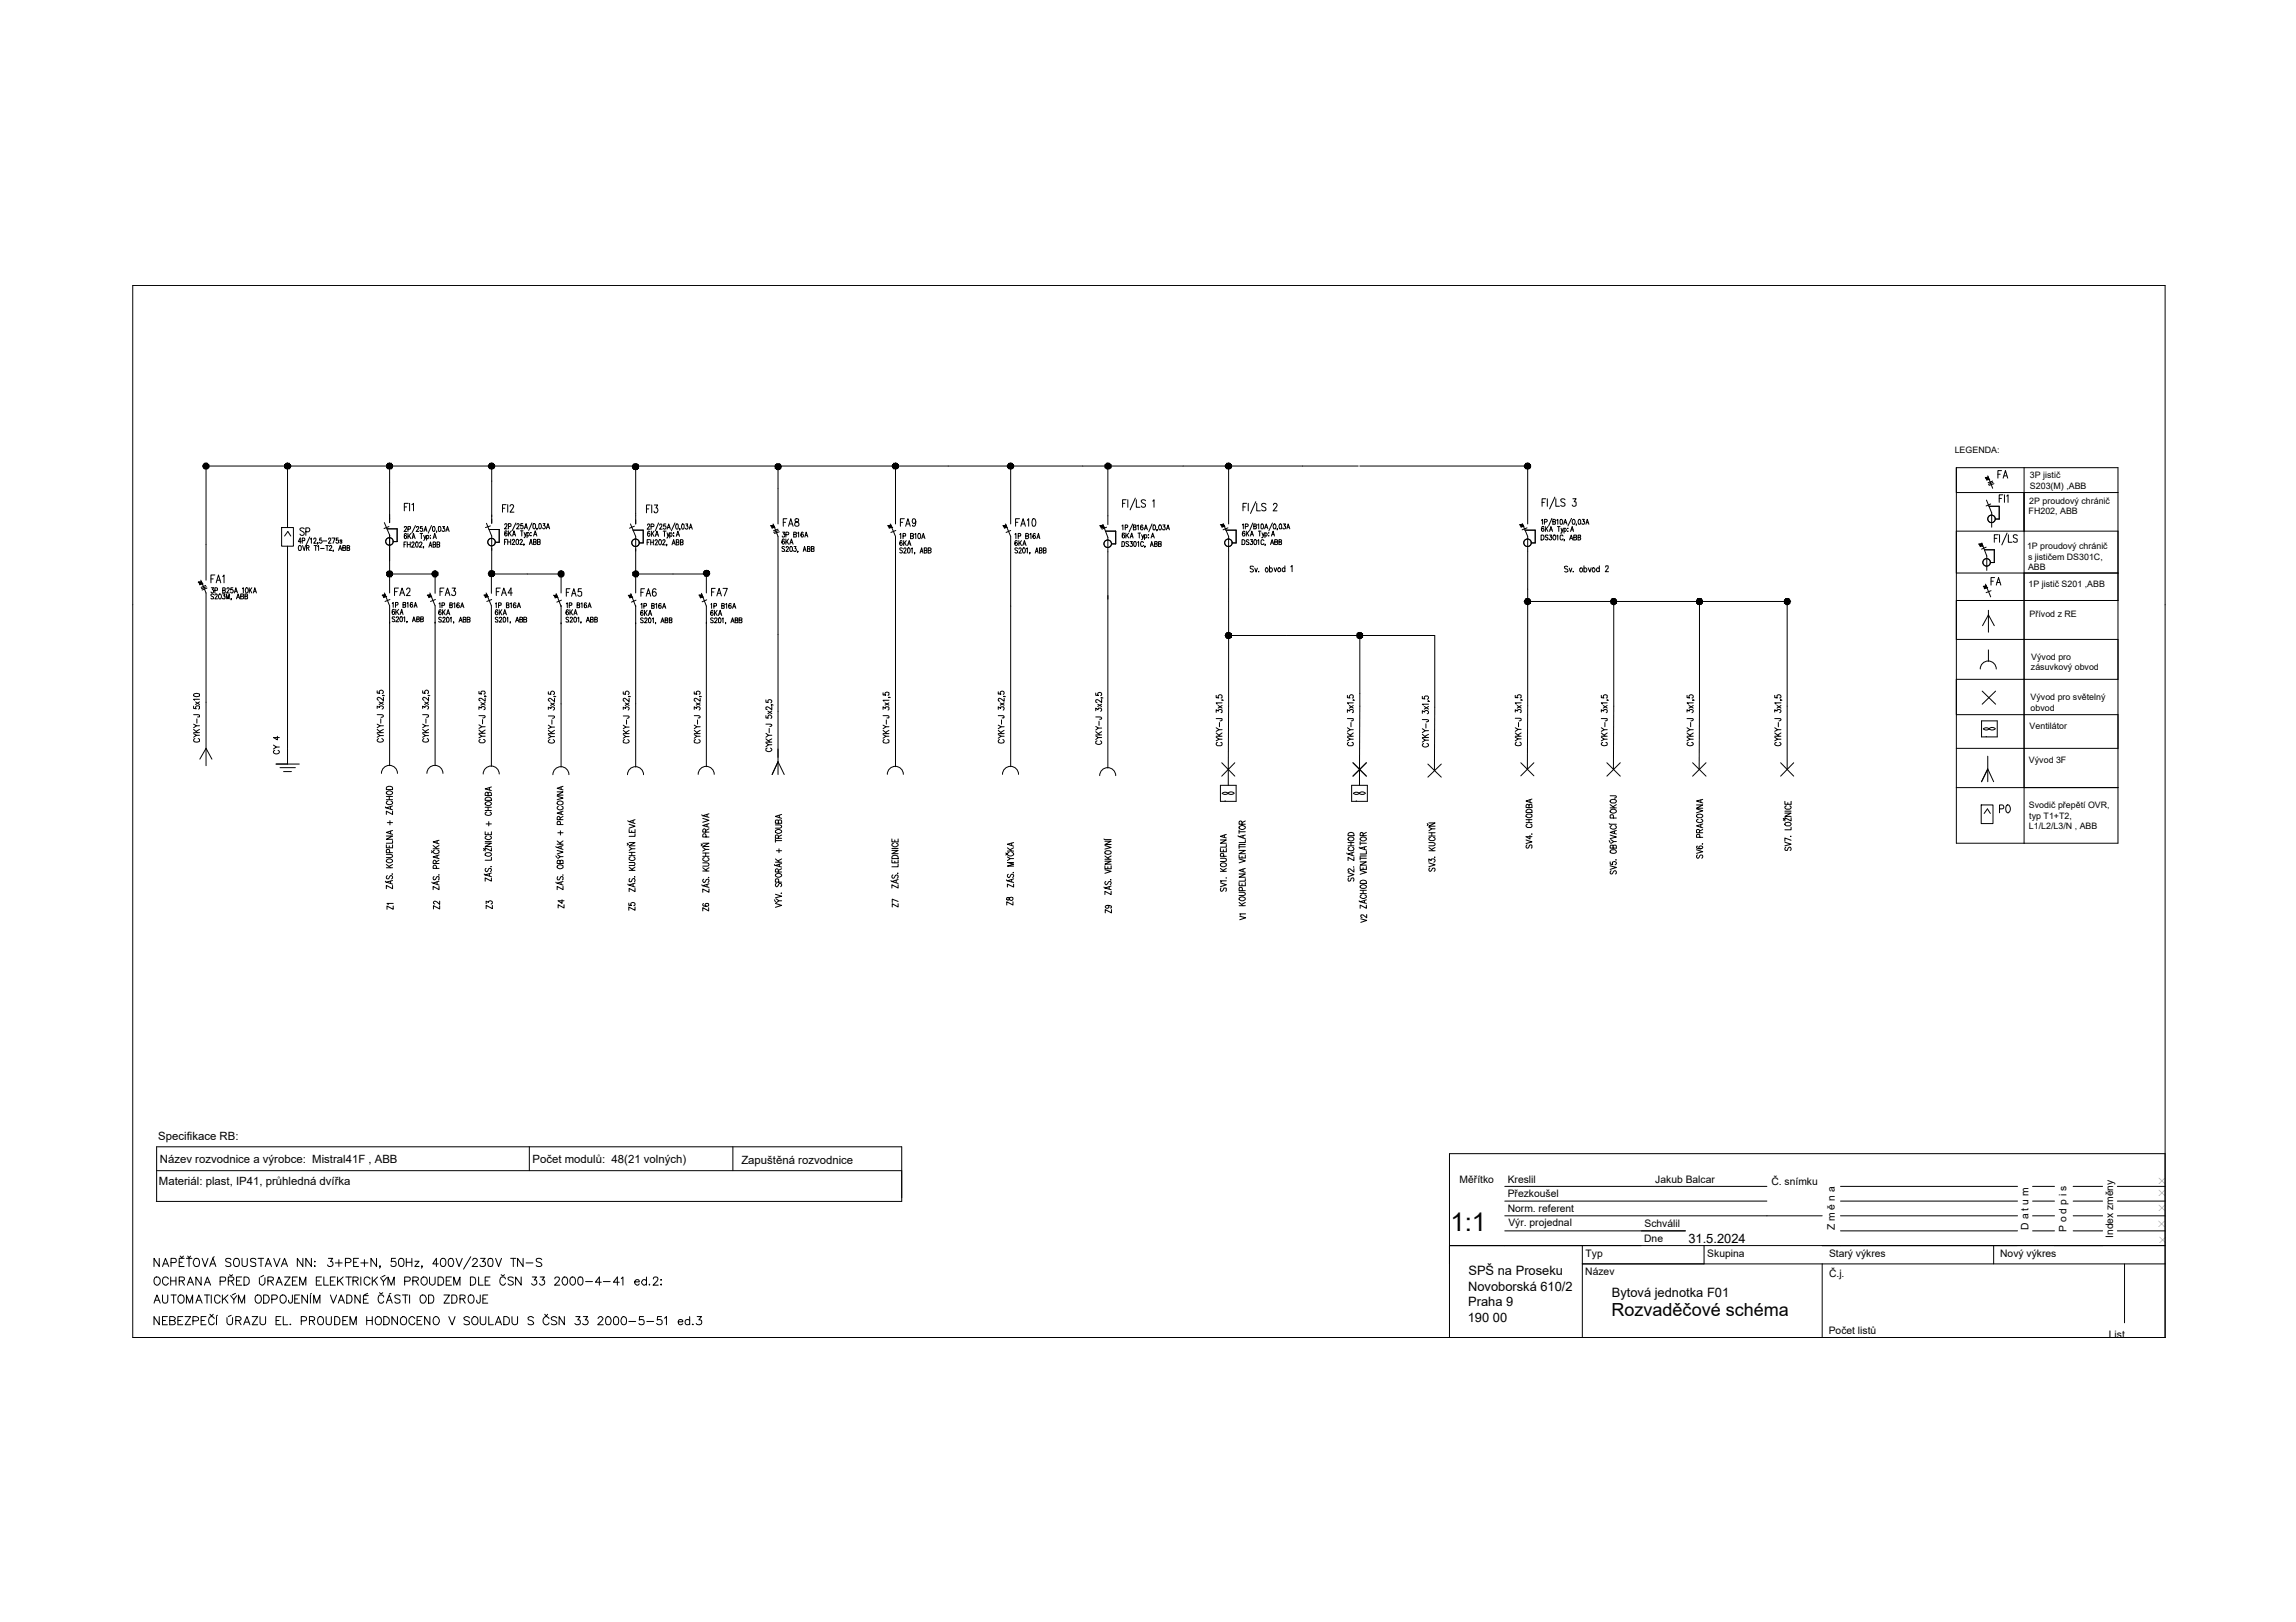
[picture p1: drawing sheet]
<svg xmlns="http://www.w3.org/2000/svg" width="297mm" height="210mm" viewBox="0 0 297 210" stroke-linecap="round" stroke-linejoin="round" font-family="sans-serif">
<defs><g id="words">
<g font-size="4">
<text x="257.5" y="63.1">FA</text>
<text x="37.7" y="70.6">SP</text>
<text x="260" y="76.9" transform="rotate(-90 260 76.9)">FA</text>
<text x="257.9" y="106.5">PO</text>
<text x="55" y="118.9">Z2</text>
</g>
<g font-size="3.5">
<text x="115.4" y="72">6KA</text>
<text x="49" y="118.9">Z1</text>
<text x="64.9" y="118.9" transform="rotate(-90 64.9 118.9)">Z3</text>
<text x="74.1" y="118.9" transform="rotate(-90 74.1 118.9)">Z4</text>
<text x="80.4" y="118.9">Z5</text>
<text x="92.8" y="119.2" transform="rotate(-90 92.8 119.2)">Z6</text>
<text x="117.5" y="118.5" transform="rotate(-90 117.5 118.5)">Z7</text>
<text x="129.5" y="118.2">Z8</text>
<text x="142.2" y="119.2">Z9</text>
<text x="159.5" y="120.3">V1</text>
<text x="178.2" y="120.7" transform="rotate(-90 178.2 120.7)">V2</text>
</g>
<text font-size="3.3" x="187.6" y="159.3">1:1</text>
<text font-size="2.3" x="208.5" y="170.3">Rozvaděčové schéma</text>
<g font-size="1.7">
<text x="279.1" y="153.2">x</text>
<text x="279.1" y="154.8">x</text>
<text x="218.4" y="160.9">31.5.2024</text>
<text x="279.1" y="158.7">x</text>
<text x="279.1" y="156.7">x</text>
<text x="279.2" y="160.9">x</text>
<text x="189.9" y="167.1">Novoborská 610/2</text>
<text x="190" y="165">SPŠ na Proseku</text>
<text x="208.5" y="167.8">Bytová jednotka F01</text>
<text x="189.9" y="171.1">190 00</text>
<text x="189.9" y="169.1">Praha 9</text>
</g>
<g font-size="1.5">
<text x="20.5" y="147.5">Specifikace RB:</text>
<text x="20.6" y="153.3">Materiál: plast, IP41, průhledná dvířka</text>
<text x="20.7" y="150.5">Název rozvodnice a výrobce: Mistral41F , ABB</text>
<text x="68.9" y="150.6">Počet modulů: 48(21 volných)</text>
<text x="95.9" y="150.6">Zapuštěná rozvodnice</text>
</g>
<g font-size="1.3">
<text x="188.8" y="153.1">Měřítko</text>
<text x="195.1" y="153.1">Kreslil</text>
<text x="195.1" y="155">Přezkoušel</text>
<text x="214.2" y="153.1">Jakub Balcar</text>
<text x="229.2" y="153.3">Č. snímku</text>
<text x="195.1" y="156.9">Norm. referent</text>
<text x="195.1" y="158.7">Výr. projednal</text>
<text x="212.7" y="160.7">Dne</text>
<text x="212.8" y="158.8">Schválil</text>
<text x="237.4" y="159.2" transform="rotate(-90 237.4 159.2)">Z m ě n a</text>
<text x="262.5" y="159.1" transform="rotate(-90 262.5 159.1)">D a t u m</text>
<text x="267.4" y="159.4" transform="rotate(-90 267.4 159.4)">P o d p i s</text>
<text x="273.4" y="160.2" transform="rotate(-90 273.4 160.2)">Index změny</text>
<text x="205.1" y="165">Název</text>
<text x="205.1" y="162.7">Typ</text>
<text x="220.9" y="162.7">Skupina</text>
<text x="236.6" y="162.7">Starý výkres</text>
<text x="236.6" y="165.2">Č.j.</text>
<text x="258.8" y="162.7">Nový výkres</text>
<text x="236.6" y="172.6">Počet listů</text>
<text x="272.8" y="173.1">List</text>
</g>
<g font-size="1.1">
<text x="252.9" y="58.6">LEGENDA:</text>
<text x="262.5" y="65.2">2P proudový chránič</text>
<text x="262.6" y="61.9">3P jistič</text>
<text x="262.6" y="63.3">S203(M) ,ABB</text>
<text x="262.2" y="71.1">1P proudový chránič</text>
<text x="262.5" y="66.6">FH202, ABB</text>
<text x="262.4" y="72.5">s jističem DS301C,</text>
<text x="262.4" y="73.8">ABB</text>
<text x="262.5" y="75.9">1P jistič S201 ,ABB</text>
<text x="262.6" y="79.9">Přívod z RE</text>
<text x="262.7" y="86.8">zásuvkový obvod</text>
<text x="262.8" y="85.4">Vývod pro</text>
<text x="262.6" y="94.3">Ventilátor</text>
<text x="262.7" y="90.6">Vývod pro světelný</text>
<text x="262.7" y="92">obvod</text>
<text x="262.5" y="98.7">Vývod 3F</text>
<text x="262.5" y="104.5">Svodič přepětí OVR,</text>
<text x="262.5" y="107.3">L1/L2/L3/N , ABB</text>
<text x="262.5" y="105.9">typ T1+T2,</text>
</g>
</g></defs>
<!-- layer: ELEKTRO -->
<g fill="none" stroke="#000" stroke-width=".13">
<path d="M17.2 36.9h262.9v136.2h-262.9zM26 75.1l.7 1.6v22.4M26.6 75.8l-.6 .2M26.7 60.5v14.6M26.7 75.9l-.6 .3M26.8 76.1l-.7 .3M26.8 60.3h10.4M27.3 74.9h.3M27.3 76.1h.3l-.1 .2a.2 .2 0 0 1 .1 .3 .2 .2 0 0 1-.3 0M27.6 76.9h-.1h-.2v.2l.2 .1a.18 .18 0 0 1 .1 .3 .18 .18 0 0 1-.3-.1M27.8 74.4h-.5v1M27.8 76.4h.3v-.3h-.3v.6"/>
<path d="M27.8 77l.1-.1h.2v.2l-.3 .4h.3M28 75.4l.3-1 .3 1M28.1 75.1h.4M28.3 76.9h.1a.36 .36 0 0 1 .1 .6h-.2v-.3zM28.8 74.6l.2-.2v1M28.8 76.4h.3l.1-.2-.2-.1h-.2v.6h.3l.1-.2-.2-.1M28.8 76.9h.3l-.2 .2a.2 .2 0 0 1 .2 .3 .2 .2 0 0 1-.3 0M29.3 77.5v-.6l.2 .6 .2-.6v.6M29.4 76.2v-.1a.17 .17 0 0 1 .2 .1 .17 .17 0 0 1 0 .2l-.3 .3h.4M29.9 77.5v.1M30.1 76.1h-.2l-.1 .3a.2 .2 0 0 1 .3 0 .2 .2 0 0 1 0 .2 .2 .2 0 0 1-.3 .1v-.1M30.3 76.7l.2-.6 .2 .6"/>
<path d="M30.4 76.5h.2M30.6 77.5l.2-.6 .2 .6M30.7 77.3h.2M31.1 77.2h.3l.1-.3h-.4v.6h.3l.1-.2-.1-.1M31.4 76.2l.1-.1v.6M31.7 77.2h.3v-.3h-.3v.6h.3v-.2l-.1-.1M31.8 76.1h.1a.37 .37 0 0 1 .2 .3 .37 .37 0 0 1-.2 .3l-.2-.3zM32.2 76.1v.6M32.4 76.4l.2 .3M32.6 76.1l-.4 .4M32.8 76.7l.2-.6 .2 .6M32.8 76.5h.3"/>
<path d="M42.5 69.8l.1-.2 .2 .1v.2l-.3 .4h.3M42.6 70.7l.1-.1h.2v.3l-.3 .3h.4M43 69.6h.3l-.2 .7M43.1 71.2v.2M43.8 69.6h-.3v.3a.2 .2 0 0 1 .3 .1 .2 .2 0 0 1-.3 .2M43.8 71.2l.2-.6 .2 .6M43.9 71h.2M44.2 70v-.1h-.2v.1l.2 .1v.2h-.1l-.1-.1M44.4 70.9h.3v-.3h-.3v.6h.2l.1-.2-.1-.1M44.9 70.9h.3v-.3h-.3v.6h.3v-.2l-.1-.1M49.7 67.6l.7 1.6v5.9M49.7 76.7l.7 1.7v20.7"/>
<path d="M50.1 68.4h1.3v1.7h-.5M50.3 68.1l-.6 .3M50.4 60.3v7.3M50.4 74.3h6.1M50.4 77.6l-.6 .2M50.7 78.1l.2-.1v.6M50.8 60.3h108.1v7.5M51 78.9h-.1a.42 .42 0 0 0 0 .6 .2 .2 0 0 0 .2-.3 .2 .2 0 0 0-.4 0v.1M51 76.6h.4M51.1 79.9l-.1-.1h-.2l-.1 .2 .3 .2 .1 .2-.1 .1-.3-.1M51.2 78.3h.3v-.3h-.3v.6M51.2 78.9v.6"/>
<path d="M51.3 80v-.2l.2 .1v.2l-.3 .4h.4M51.3 79.1l.3 .4M51.5 76.1h-.5v1M51.6 78.9l-.4 .4M51.7 77.1l.3-1 .4 1M51.8 79.5l.2-.6 .1 .6M51.8 79.8h.1a.4 .4 0 0 1 0 .7l-.2-.3zM51.8 76.7h.4M51.8 79.3h.3M52.1 78.3l.4-.1v-.2h-.4v.6h.4v-.3h-.1M52.2 80l.2-.2v.7M52.3 70.5h.1"/>
<path d="M52.3 68.3l.1-.2h.2v.2l-.3 .5h.3M52.3 65.6h.3M52.6 70.1h-.3v.7M52.6 76.3l.1-.2 .3 .1v.3l-.4 .6h.5M52.6 69.2l-.1-.2a.46 .46 0 0 0-.1 .7 .22 .22 0 0 0 .2-.2 .22 .22 0 0 0-.2-.2l-.1 .2M52.7 78.1l.1-.1v.6M52.7 70.5h.4M52.7 70.1v.7M52.8 68.5l.3-.1v-.3h-.3v.7M52.8 69v.7M52.8 65.1h-.5v1M52.9 69.3l.3 .4"/>
<path d="M53 65.1v1M53.1 70.1v.7M53.2 69l-.4 .5M53.3 65.3l.2-.2v1M53.3 70.3l.1-.2h.1l.1 .2-.4 .5h.4M53.3 69.7l.2-.7 .2 .7M53.4 78h-.1a.33 .33 0 0 0-.3 .3 .33 .33 0 0 0 .2 .3 .17 .17 0 0 0 .2-.2 .17 .17 0 0 0-.1-.1 .17 .17 0 0 0-.2 .1M53.4 69.5h.2M53.6 78.6l.1-.6 .3 .6M53.7 78.4h.2M53.7 68l-.4 1M53.8 70.2l.1-.1a.42 .42 0 0 1 0 .7l-.2-.3z"/>
<path d="M53.9 68.3v-.2h.2l.1 .2-.4 .5h.4M54.3 70.3a.16 .16 0 0 1 .2-.2 .16 .16 0 0 1 .1 .3l-.3 .4h.3M54.3 69h.4M54.5 69v.7M54.6 68.1h-.2v.3a.2 .2 0 0 1 .3 0 .2 .2 0 0 1-.1 .3 .2 .2 0 0 1-.3 0M54.8 69.3l.2 .4 .1-.4M54.8 70.8v.1M54.8 68.8l.3-.7 .1 .7M54.9 68.6h.3M55 69.7l-.2 .2M55.2 69.4l.2-.1 .1 .2-.1 .2-.2-.1M55.2 69.3v.6"/>
<path d="M55.5 70.8l.2-.7 .2 .7M55.6 70.6h.2M55.6 76.7l.7 1.7v20.7M55.7 69.3h.1M55.7 69.6h.1M55.8 68l-.4 1M56 69.7l.2-.7 .3 .7M56 70.5l.3-.1 .1-.1-.2-.2h-.2v.7h.3l.1-.2-.2-.1M56 68.1a.34 .34 0 0 1 .3 .3 .34 .34 0 0 1-.1 .3l-.1 .1-.1-.1zM56.1 69.5h.3M56.3 74.3v2.5M56.3 77.6l-.6 .2"/>
<path d="M56.5 68.7v.2M56.5 70.5l.4-.1-.1-.3h-.3v.7l.4-.1v-.2h-.1M56.8 68.1h.1a.36 .36 0 0 1-.1 .7l-.1-.1zM56.8 78.1l.1-.1v.6M56.9 76.6h.3M57.1 79l-.1-.1a.39 .39 0 0 0-.1 .7l.2-.1v-.3l-.2-.1-.1 .3M57.1 80l-.1-.1-.2 .1v.1l.2 .1a.18 .18 0 0 1 0 .3 .18 .18 0 0 1-.2-.1M57.2 78.3h.3v-.3h-.3v.6M57.3 68.1h.2l-.2 .3a.21 .21 0 0 1 .2 .3 .21 .21 0 0 1-.3 0M57.3 78.9v.7M57.4 79.2l.2 .4M57.4 76.1h-.5v1"/>
<path d="M57.6 77.1l.3-1 .3 1M57.6 78.9l-.3 .5M57.7 68.8l.2-.7 .2 .7M57.7 76.7h.4M57.8 79.6l.2-.7 .2 .7M57.8 68.6h.2M57.8 79.9a.32 .32 0 0 1 .4 .2 .32 .32 0 0 1-.2 .4h-.2zM57.9 79.4h.2M58.2 78.3h.3v-.3h-.3v.6h.3v-.2l-.1-.1M58.3 80l.1-.1v.6M58.5 76.1h.4l-.2 .4h.1a.31 .31 0 0 1 .1 .4 .31 .31 0 0 1-.5 .1v-.1M58.7 78.1l.1-.1v.6"/>
<path d="M59.4 78.1v-.1a.32 .32 0 0 0-.4 .3 .32 .32 0 0 0 .2 .3h.1a.19 .19 0 0 0 .1-.1 .19 .19 0 0 0-.1-.2l-.2 .1M59.6 78.6l.2-.6 .2 .6M59.7 78.4h.2M62.9 76.7l.7 1.7v20.8M62.9 67.7l.7 1.7v4.9M63.3 68.5h1.3v1.7h-.5M63.4 74.3h9.2M63.4 68.1l-.6 .2M63.6 74.3v2.5M63.6 77.6l-.6 .2M63.6 60.1v7.6M64.1 78.1l.1-.1v.6"/>
<path d="M64.2 76.6h.3M64.4 79l-.1-.1a.39 .39 0 0 0-.1 .7l.2-.1v-.3l-.2-.1-.1 .3M64.4 80l-.1-.1-.2 .1v.1l.2 .1a.18 .18 0 0 1 .1 .3 .18 .18 0 0 1-.3-.1M64.5 78.3h.3v-.3h-.3v.6M64.6 78.9v.7M64.7 76.1h-.5v1M64.7 79.2l.2 .4M64.9 77.1l.3-1 .3 1M64.9 78.9l-.3 .5M65 76.7h.4M65 65.8h.3M65.1 79.6l.2-.7 .2 .7"/>
<path d="M65.1 79.9a.32 .32 0 0 1 .4 .2 .32 .32 0 0 1-.2 .4h-.2zM65.2 79.4h.2M65.3 70.1h.1M65.3 67.9l.1-.1 .2 .1-.3 .5h.3M65.5 65.3h-.5v1M65.5 78.3h.3v-.3h-.3v.6h.3l.1-.2-.2-.1M65.6 69.8h-.3v.7M65.6 80l.1-.1v.6M65.6 68.8l-.1-.1a.46 .46 0 0 0-.1 .7 .22 .22 0 0 0 .2-.2 .22 .22 0 0 0-.2-.3l-.1 .1v.2M65.7 65.3v1M65.7 69.8v.7M65.7 70.1h.4"/>
<path d="M65.8 68.1h.3v-.3h-.3v.6M65.8 68.7v.7M65.9 69l.3 .4M66 65.5l.2-.2h.1l.1 .2-.4 .8h.5M66 78.1l.2-.1v.6M66.1 69.8v.7M66.2 68.7l-.4 .5M66.3 76.7h-.6l.4-.6v1M66.3 70l.1-.2h.1l.1 .1-.4 .6h.4M66.3 69.4l.2-.7 .2 .7M66.4 69.2h.2M66.7 78.1v-.1a.32 .32 0 0 0-.3 .3 .32 .32 0 0 0 .1 .3h.1a.19 .19 0 0 0 .1-.1 .19 .19 0 0 0-.1-.2l-.2 .1"/>
<path d="M66.7 67.7l-.4 1M66.8 69.8h.1a.42 .42 0 0 1 0 .7l-.2-.3zM66.9 67.9l.1-.1h.1l.1 .1-.4 .5h.4M66.9 78.6l.2-.6 .2 .6M67 78.4h.3M67.3 70a.18 .18 0 0 1 .2-.2 .18 .18 0 0 1 0 .3l-.2 .4h.3M67.3 68.7h.4M67.5 68.7v.7M67.6 67.8h-.2v.2a.2 .2 0 0 1 .3 .1 .2 .2 0 0 1-.1 .2 .2 .2 0 0 1-.3 0M67.8 68.9l.2 .5 .1-.5M67.8 70.4v.2M67.8 68.4l.3-.6 .1 .6"/>
<path d="M67.9 68.2h.3M68 69.4l-.2 .2M68.2 69v-.1a.21 .21 0 0 1 .3 .3 .19 .19 0 0 1-.3 .1M68.2 68.9v.7M68.5 70.5l.2-.7 .2 .7M68.6 70.3h.2M68.7 68.9h.1M68.7 69.3h.1M68.8 67.7l-.4 1M68.9 67.9l.2-.1a.37 .37 0 0 1 .2 .3 .37 .37 0 0 1-.2 .3l-.2-.1zM69 69.4l.2-.7 .3 .7M69 70.1h.3l.1-.2-.2-.1h-.2v.7l.3-.1 .1-.1-.2-.2"/>
<path d="M69.1 69.2h.3M69.5 68.4v.2M69.5 70.1l.4-.1-.1-.2h-.3v.7l.4-.1v-.2l-.1-.1M69.8 67.8a.37 .37 0 0 1 .2 .3 .37 .37 0 0 1-.2 .3l-.1-.1zM70.3 67.8h.2l-.2 .2a.21 .21 0 0 1 .2 .3 .21 .21 0 0 1-.3 0M70.7 68.4l.2-.6 .2 .6M70.8 68.2h.2M72 76.8l.6 1.7M72.6 78.5h.1M72.6 74.1v2.6M72.6 78.5v20.8M72.6 77.7l-.6 .2"/>
<path d="M73.3 78.1l.1-.1v.6M73.3 76.7h.3M73.5 79l-.1-.1a.39 .39 0 0 0 0 .7l.1-.1v-.3l-.1-.1-.2 .3M73.6 80l-.3-.1-.1 .1 .1 .1a.3 .3 0 0 1 .2 .4h-.2l-.1-.1M73.6 78.3h.4v-.3h-.4v.6M73.7 76.2h-.4v1M73.7 78.9v.7M73.9 79.2l.2 .4M73.9 77.2l.3-1 .3 1M74 76.8h.4M74.1 78.9l-.4 .5M74.2 79.6l.3-.7 .2 .7"/>
<path d="M74.3 79.4h.3M74.4 79.9a.39 .39 0 0 1 .1 .6h-.2l-.1-.1v-.4zM74.7 78.3h.3v-.3h-.3v.6h.3v-.2l-.1-.1M74.7 80l.2-.1v.6M75.2 78.1l.1-.1v.6M75.2 76.2h-.4v.4a.3 .3 0 0 1 .5 .3 .3 .3 0 0 1-.5 .2l-.1-.1M75.9 78.1l-.1-.1a.41 .41 0 0 0-.1 .6 .19 .19 0 0 0 .2-.1 .19 .19 0 0 0-.2-.2l-.1 .1M76.1 78.6l.2-.6 .2 .6M76.1 78.4h.3M81.6 67.8l.6 1.6v4.7M81.6 76.8l.6 1.7M81.9 68.6h1.3v1.7h-.5"/>
<path d="M82.1 68.1l-.7 .3M82.2 78.5h.1M82.2 60.4v7.4M82.2 74.1v2.6M82.2 78.5v20.8M82.2 74.3h9.4M82.3 77.7l-.6 .2M82.9 78.2l.1-.1v.6M82.9 76.7h.3M83.2 79.1l-.1-.1a.39 .39 0 0 0-.1 .7l.2-.3-.1-.1h-.1l-.1 .1M83.3 78.4h.3v-.3h-.3v.6M83.4 76.2h-.5v1"/>
<path d="M83.4 79v.7M83.5 79.3l.2 .4M83.6 77.2l.3-1 .3 1M83.6 65.9h.3M83.7 76.8h.4M83.7 70.2h.2M83.7 79l-.3 .4M83.8 68v-.2l.3 .1v.2l-.4 .4h.4M83.9 79.7l.2-.7 .2 .7M84 79.4h.2M84.1 68.8l-.1-.1a.39 .39 0 0 0-.1 .7l.2-.2v-.1l-.2-.1-.1 .2M84.1 69.8h-.4v.7"/>
<path d="M84.1 65.3h-.5v1.1M84.2 70.2h.3M84.2 69.8v.7M84.2 68.1h.3l.1-.2-.1-.1h-.3v.7M84.3 68.7v.7M84.3 78.4h.3v-.3h-.3v.6h.3l.1-.2-.2-.1M84.3 65.3v1.1M84.4 69l.2 .4M84.5 69.8v.7M84.6 68.7l-.3 .5M84.7 65.3h.4l-.2 .4a.32 .32 0 0 1 .2 .4 .32 .32 0 0 1-.4 .2l-.1-.1M84.7 70l.1-.1a.18 .18 0 0 1 .2 0 .18 .18 0 0 1 0 .3l-.3 .3h.4"/>
<path d="M84.8 69.4l.2-.7 .2 .7M84.8 78.2l.1-.1v.6M84.9 76.3l-.3-.1a.59 .59 0 0 0 .1 1 .3 .3 0 0 0 .2-.4 .3 .3 0 0 0-.3-.2l-.2 .2M84.9 69.2h.2M85.2 67.7l-.4 1M85.3 69.9l.1-.1a.37 .37 0 0 1 .2 .4 .37 .37 0 0 1-.2 .3l-.2-.3zM85.3 68l.1-.2a.18 .18 0 0 1 .2 .1 .18 .18 0 0 1 0 .2l-.3 .4h.4M85.5 78.2v-.1a.32 .32 0 0 0-.3 .2 .32 .32 0 0 0 .1 .4h.1a.19 .19 0 0 0 .1-.2 .19 .19 0 0 0-.1-.2l-.2 .2M85.7 78.7l.2-.6 .2 .6M85.8 70v-.2h.2v.2l-.3 .5h.4M85.8 78.5h.2M85.8 68.7h.4"/>
<path d="M86 68.7v.7M86.1 67.8h-.2l-.1 .3h.3v.3l-.2 .1-.1-.1M86.3 70.5l-.1 .1M86.3 68.9l.1 .5 .2-.5M86.3 68.5l.2-.7 .2 .7M86.4 68.3h.2M86.4 69.4l-.1 .2M86.6 69.1l.1-.1a.22 .22 0 0 1 .3 .1 .22 .22 0 0 1-.1 .3l-.3-.1M86.6 68.9v.7M86.9 70.5l.3-.7 .2 .7M87 70.3h.3M87.2 68.9v.1z"/>
<path d="M87.2 69.3v.1zM87.3 67.7l-.4 1M87.5 69.4l.2-.7 .2 .7M87.5 70.2l.3-.1-.1-.3h-.2v.7l.3-.1v-.2h-.1M87.5 67.8h.1a.42 .42 0 0 1 0 .7l-.2-.3zM87.6 69.2h.2M88 68.4l-.1 .2M88 70.2l.3-.1 .1-.1-.1-.2h-.3v.7h.3l.1-.2-.1-.1M88.3 67.8a.37 .37 0 0 1 .2 .3 .37 .37 0 0 1-.2 .4l-.1-.3zM88.7 67.8h.3l-.2 .3h.1a.22 .22 0 0 1 .1 .2 .22 .22 0 0 1-.3 .1M89.2 68.5l.2-.7 .2 .7M89.2 68.3h.3"/>
<path d="M90.7 76.8l.7 1.6v20.8M91.4 74.2v2.5M91.4 77.6l-.6 .3M92 78.2l.1-.1v.6M92.1 76.6h.3M92.2 79.1l-.1-.1a.39 .39 0 0 0 0 .7l.2-.3-.1-.1h-.2l-.1 .1M92.4 78.4h.3v-.3h-.3v.6M92.4 79v.7M92.5 76.1h-.4v1M92.6 79.3l.2 .4M92.7 77.1l.3-1 .3 1M92.8 79l-.4 .4"/>
<path d="M92.9 76.8h.3M92.9 79.7l.3-.7 .2 .7M93 80a.32 .32 0 0 1 .3 .2 .32 .32 0 0 1-.1 .4h-.2zM93 79.4h.3M93.4 78.4h.3v-.3h-.3v.6h.3v-.2l-.1-.1M93.5 76.1h.6l-.4 1M93.9 78.2l.1-.1v.6M94.6 78.2v-.1a.32 .32 0 0 0-.4 .2 .32 .32 0 0 0 .1 .4h.1a.19 .19 0 0 0 .2-.2 .19 .19 0 0 0-.2-.2l-.1 .2M94.8 78.7l.2-.6 .2 .6M94.9 78.5h.2M100 67.8l.7 1.6v30.8M100.7 60.6v7.2"/>
<path d="M100.7 68.5l-.6 .2M100.7 68.7l-.6 .2M100.8 68.8l-.6 .2M101.2 68.9h.3l-.1 .2a.18 .18 0 0 1 .1 .3 .18 .18 0 0 1-.3 0M101.3 67.6h.3M101.5 69.9l-.1-.1a.39 .39 0 0 0-.1 .6l.2-.1v-.2l-.2-.1-.1 .2M101.5 70.8l-.2-.1-.1 .1v.1a.3 .3 0 0 1 .3 .5h-.3v-.1M101.7 69.2h.3v-.3h-.3v.6M101.7 69.8v.6M101.7 70.9v-.1a.18 .18 0 0 1 .3 0 .18 .18 0 0 1-.1 .3l-.2 .3h.3M101.8 67.1h-.5v1M101.8 70l.2 .4"/>
<path d="M102 68.1l.3-1 .3 1M102 69.8l-.3 .4M102.1 67.8h.4M102.2 70.4l.2-.6 .2 .6M102.2 70.9l.1-.2a.34 .34 0 0 1 .2 .3 .34 .34 0 0 1-.2 .4l-.1-.2zM102.3 70.2h.2M102.7 69.2l.3-.1v-.2h-.3v.6h.3v-.3h-.1M102.7 70.7h.3l-.1 .3a.18 .18 0 0 1 .1 .3 .18 .18 0 0 1-.3-.1M102.9 67.2v.2l.1 .1a.31 .31 0 0 1 .4 .2 .31 .31 0 0 1-.2 .4 .31 .31 0 0 1-.4-.2 .44 .44 0 0 1 .5-.4v-.3zM103.2 69l.1-.1v.6M103.2 71.4v.1M103.9 68.9h-.1a.35 .35 0 0 0-.2 .3 .35 .35 0 0 0 .2 .3 .17 .17 0 0 0 .2-.2 .17 .17 0 0 0-.2-.2 .17 .17 0 0 0-.2 .2"/>
<path d="M103.9 71.4l.2-.7 .2 .7M104 71.1h.2M104.1 69.5l.2-.6 .2 .6M104.2 69.3h.2M104.5 71h.3v-.2l-.3-.1v.7h.3v-.3l-.1-.1M105 71h.3v-.2l-.3-.1v.7h.3v-.3l-.1-.1M115.9 60.5v7.3M115.9 69.4v9M130.8 69.4v9M131.3 69.2l.1-.2v.7M131.6 70h-.2a.39 .39 0 0 0 .1 .6 .2 .2 0 0 0 .1-.2 .2 .2 0 0 0-.2-.2l-.1 .2M131.6 71l-.1-.1-.2 .1 .1 .2 .2 .1v.2l-.2 .1-.1-.1"/>
<path d="M131.7 69.4h.3v-.3l-.3-.1v.7M131.8 71.1l.1-.2a.18 .18 0 0 1 .2 .1 .18 .18 0 0 1 0 .2l-.3 .4h.4M131.8 70v.6M131.9 70.2l.3 .4M132.2 70l-.4 .4M132.3 70.6l.2-.6 .2 .6M132.4 70.9a.37 .37 0 0 1 .3 .3 .37 .37 0 0 1-.3 .4l-.1-.3zM132.4 70.4h.3M132.7 69.4h.3l.1-.2-.1-.2h-.3v.7h.3l.1-.1-.1-.2M132.8 71l.1-.1v.7M133.3 69.2l.1-.2v.7M133.3 71.5l-.1 .2"/>
<path d="M133.9 69.1l-.1-.1a.39 .39 0 0 0 0 .7l.1-.1v-.2l-.1-.1-.2 .2M133.9 71.6l.2-.7 .2 .7M134 71.4h.2M134.1 69.7l.3-.7 .1 .7M134.2 69.5h.3M134.5 71.2h.3v-.2l-.1-.1h-.2v.7l.3-.1v-.1l-.1-.2M135 71.2l.3-.1-.1-.2h-.2v.7l.3-.1v-.2l-.1-.1M142.7 67.9l.6 1.6v29.9M143 68.7h1.3v1.7h-.5M143.2 68.2l-.6 .3M143.3 60.5v7.4M145.1 70.1h.2a.34 .34 0 0 1 .2 .4 .34 .34 0 0 1-.4 .2z"/>
<path d="M145.1 68.1l.2-.2v.7M145.2 65.1h.3M145.5 69.1l-.2-.1a.39 .39 0 0 0 .1 .6 .19 .19 0 0 0 .1-.3 .19 .19 0 0 0-.3 0v.1M145.6 68.3l.3-.1v-.2l-.3-.1v.7M145.7 69v.6M145.7 64.7h-.5v.9M145.8 69.2l.2 .4M145.9 64.7v.9M146 70.2v-.1h-.3v.2l.3 .2v.1l-.1 .1-.2-.1M146 69l-.3 .4M146.2 69.6l.2-.6 .2 .6M146.2 70.1h.3l-.2 .2a.19 .19 0 0 1 .2 .3 .19 .19 0 0 1-.3 0"/>
<path d="M146.3 69.4h.2M146.5 67.8l-.4 1M146.6 68.2h.4v-.2l-.4-.1v.7h.3l.1-.3-.2-.1M146.7 70.2l.2-.1a.39 .39 0 0 1-.1 .6l-.1-.1zM146.9 64.5l-.7 1.5M147 64.7v.9h.5M147.1 68.1l.2-.2v.7M147.2 70.2l.1-.1v.6M147.2 69h.4M147.4 69v.6M147.7 69.2l.2 .4 .1-.4M147.9 69.6l-.2 .2"/>
<path d="M147.9 68l-.1-.1a.35 .35 0 0 0-.2 .3 .35 .35 0 0 0 .1 .4 .2 .2 0 0 0 .2-.3 .2 .2 0 0 0-.3-.1v.2M147.9 70.2a.2 .2 0 0 0-.2-.1 .2 .2 0 0 0-.1 .2v.2a.2 .2 0 0 0 .1 .2 .2 .2 0 0 0 .2-.1M148.1 69.3v-.1a.2 .2 0 0 1 .3 .2 .2 .2 0 0 1-.3 .1M148.1 68.6l.1-.7 .2 .7M148.1 69.2v.6M148.1 68.4h.3M148.2 70.7h-.1h.1l-.1 .2M148.2 64.8l-.2-.1a.25 .25 0 0 0-.4 .2l.4 .3a.28 .28 0 0 1 .1 .5 .28 .28 0 0 1-.5-.2M148.5 69.2h.1zM148.5 69.6h.1zM148.8 70.7l.2-.6 .2 .6M148.9 70.5h.2"/>
<path d="M148.9 69.6l.2-.6 .2 .6M149 69.4h.3M149 67.8l-.4 1M149.1 64.8l.2-.1v.9M149.2 68a.3 .3 0 0 1 .3 .3 .3 .3 0 0 1-.3 .3zM149.4 70.4l.3-.1v-.2h-.3v.6h.3v-.2l-.1-.1M149.7 68.6h-.1h.1l-.1 .1M149.9 70.4l.3-.1v-.2h-.3v.6h.3v-.3h-.1M150 68a.3 .3 0 0 1 .3 .3 .3 .3 0 0 1-.3 .3l-.1-.3zM150.4 67.9h.3l-.1 .3a.19 .19 0 0 1 .2 .1 .19 .19 0 0 1-.2 .3 .19 .19 0 0 1-.2-.2M150.9 68.6l.2-.7 .2 .7M151 68.4h.2"/>
<path d="M158.9 71.3v6.5M159.1 60.3h16.6M160.7 69.8a.34 .34 0 0 1 .4 .3 .34 .34 0 0 1-.2 .4h-.2zM160.7 67.9l.2-.1v.6M161 68.8l-.1-.1a.35 .35 0 0 0-.2 .3 .35 .35 0 0 0 .2 .4 .17 .17 0 0 0 .2-.2 .17 .17 0 0 0-.2-.2 .17 .17 0 0 0-.2 .2M161.1 68.1h.3v-.3h-.3v.6M161.2 68.7v.7M161.4 69l.2 .4M161.6 69.9l-.2-.1-.2 .1 .1 .2 .2 .1a.18 .18 0 0 1 0 .3 .18 .18 0 0 1-.3-.1M161.6 68.7l-.4 .5M161.8 69.4l.2-.7 .2 .7M161.8 69.8h.2l-.1 .3a.18 .18 0 0 1 .2 .3 .21 .21 0 0 1-.4-.1"/>
<path d="M161.8 69.2h.3M162.1 67.7l-.4 1M162.2 68.1h.3v-.3h-.3v.6h.3v-.2l-.1-.1M162.3 69.9a.3 .3 0 0 1 .3 .3 .3 .3 0 0 1-.3 .3l-.1-.3zM162.7 70l.1-.2v.7M162.7 67.9l.1-.1v.6M162.8 68.7h.3M163 68.7v.7M163.2 67.8a.32 .32 0 0 1 .3 .3 .32 .32 0 0 1-.1 .3h-.2zM163.3 68.9l.1 .5 .2-.5M163.4 69.4v.2h-.2M163.5 70l-.1-.2a.36 .36 0 0 0-.3 .3 .36 .36 0 0 0 .2 .4h.1l.1-.2"/>
<path d="M163.6 68.4l.2-.6 .2 .6M163.6 69a.18 .18 0 0 1 .3 0 .18 .18 0 0 1 0 .3 .18 .18 0 0 1-.3 0M163.6 68.9v.7M163.7 70.5l-.1 .1M163.7 68.2h.2M164.2 69.3h.1M164.2 68.9h.1M164.4 70.5l.2-.7 .2 .7M164.5 70.3h.2M164.5 69.4l.2-.7 .2 .7M164.6 69.2h.2M164.6 67.7l-.4 1"/>
<path d="M164.8 67.8a.32 .32 0 0 1 .3 .3 .32 .32 0 0 1-.1 .3h-.2l-.1-.2zM164.9 70.1h.4v-.2l-.4-.1v.7h.3l.1-.2-.1-.2M165.3 68.4l-.1 .2M165.5 70.1h.3v-.2l-.3-.1v.7h.3v-.2l-.1-.2M165.6 67.8a.41 .41 0 0 1 .1 .6h-.1l-.1-.2zM166 67.8h.3l-.2 .3a.2 .2 0 0 1 .2 .2 .2 .2 0 0 1-.3 .1v-.1M166.5 68.4l.2-.6 .2 .6M166.5 68.2h.3M175.9 60.3h21.7M197.6 60.1v7.7M197.6 71.3v4.9M199.4 69.2a.34 .34 0 0 1 .3 .3 .34 .34 0 0 1-.1 .4h-.2z"/>
<path d="M199.4 67.3l.1-.1v.6M199.7 68.2v-.1h-.1a.31 .31 0 0 0-.2 .4 .31 .31 0 0 0 .3 .2 .17 .17 0 0 0 0-.3 .18 .18 0 0 0-.3 .2M199.8 67.5h.3l.1-.1-.1-.1-.3-.1v.6M199.9 68.1v.7M200.1 68.4l.2 .4M200.3 69.3l-.1-.1h-.2l-.1 .3 .4 .1v.2l-.2 .1-.2-.1M200.3 68.1l-.4 .5M200.5 68.8l.1-.7 .3 .7M200.5 69.2h.2l-.1 .3a.18 .18 0 0 1 .1 .3 .18 .18 0 0 1-.3 0M200.5 68.6h.3M200.8 67.1l-.5 1M200.9 67.5h.3v-.2l-.3-.1v.6h.3v-.2l-.1-.1"/>
<path d="M201 69.2h.1a.31 .31 0 0 1 .2 .4 .31 .31 0 0 1-.3 .2l-.1-.2zM201.4 69.4l.1-.2v.7M201.4 67.3l.1-.1v.6M201.5 68.1h.3M201.7 68.1v.7M201.9 67.3a.3 .3 0 0 1 .3 .2 .3 .3 0 0 1-.3 .3zM202 68.4l.1 .4 .2-.4M202.1 68.8l-.1 .2h-.1M202.2 69.4l-.1-.2a.32 .32 0 0 0-.3 .3 .32 .32 0 0 0 .1 .3l.2 .1 .1-.2M202.3 67.8l.2-.6 .2 .6M202.3 68.4a.18 .18 0 0 1 .3 0 .18 .18 0 0 1 0 .3 .18 .18 0 0 1-.3 0M202.3 68.4v.6"/>
<path d="M202.4 69.8l-.1 .2M202.4 67.6h.2M202.8 68.4h.1M202.8 68.7h.1M203.1 69.9l.2-.7 .2 .7M203.1 69.7h.3M203.2 68.8l.2-.7 .2 .7M203.3 68.6h.2M203.3 67.1l-.5 1M203.5 67.3a.3 .3 0 0 1 .3 .2 .3 .3 0 0 1-.3 .3l-.1-.2zM203.6 69.5h.3v-.2l-.3-.1v.7l.3-.1v-.3M203.9 67.8v.2"/>
<path d="M204.2 69.5h.3v-.3h-.3v.7l.3-.1v-.1l-.1-.2M204.2 67.3l.1-.1a.38 .38 0 0 1 0 .6h-.1v-.2zM204.7 67.2h.3l-.2 .3a.18 .18 0 0 1 .2 .2 .18 .18 0 0 1-.3 0M205.2 67.8l.1-.6 .3 .6M205.2 67.6h.3M253.1 68.7h20.9M253.1 60.5h20.9v41.4h-20.9zM253.1 63.7h20.9M253.1 74.2h20.9M253.1 77.7h20.9M257 64.7l.7 1.7v1.8M257.2 79v2.8"/>
<path d="M257.3 65.5h1.3v1.7h-.5M257.5 65.2l-.6 .3M259.1 64h-.5v1M259.3 64v1M259.6 64.2l.2-.2v1M261.9 60.5v41.4M25 94.9l.4 .3-.4 .2M25 93.7l.4 .2-.4 .3M25 92.5h.6l.2 .1v.2h-.2M25 91.4v.3h.4a.23 .23 0 0 1 0-.3 .23 .23 0 0 1 .3 0 .23 .23 0 0 1 0 .4M25 94.8h.8M25 94.4l.6 .4"/>
<path d="M25.1 89.8h.6h.1v.2a.45 .45 0 0 1-.8-.1zM25.2 95.6a.24 .24 0 0 0-.2 .3 .24 .24 0 0 0 .3 .1h.2a.24 .24 0 0 0 .3-.1 .24 .24 0 0 0-.2-.3M25.3 90.8l.5 .4M25.4 95.2h.4M25.4 93.9h.4M25.5 93v.6M25.8 90.5h-.8l.2 .1M25.8 94.4l-.4 .2M25.8 90.8l-.5 .4M25.9 98.2l.8-1.4 .7 1.4M35.4 96.4l.4 .3-.4 .2M35.5 97.1a.24 .24 0 0 0-.1 .3 .24 .24 0 0 0 .3 .2h.1a.24 .24 0 0 0 .3-.2 .24 .24 0 0 0-.1-.3"/>
<path d="M35.8 96.7h.3M35.9 95.3v.4l-.5-.3h.7M48.8 94.9l.4 .3-.4 .2M48.8 93.7l.4 .2-.4 .3M48.8 92.5h.7l.1 .2-.3 .1M48.8 91.7v-.3l.3 .2a.24 .24 0 0 1 .3-.2 .24 .24 0 0 1 .1 .3l-.1 .1M48.8 89.4v.3h.3a.25 .25 0 0 1 0-.3 .25 .25 0 0 1 .4 0 .25 .25 0 0 1 0 .3h-.1M48.8 94.8h.8M48.8 94.4l.5 .4M49 95.6a.24 .24 0 0 0-.2 .3 .24 .24 0 0 0 .3 .1h.2a.24 .24 0 0 0 .3-.1 .24 .24 0 0 0-.2-.3M49.1 90.8l.5 .4M49.2 93.9h.4"/>
<path d="M49.2 95.2h.4M49.3 93v.6M49.6 90h.1M49.6 90.2v.5l-.6-.5-.2 .2v.1l.2 .1M49.6 94.4l-.5 .2M49.6 90.8l-.5 .4M50.4 80.6h.1M52.7 80.4h-.1h.1l-.1 .2M53.4 80.5l.1-.7 .2 .7M53.4 80.2h.3M53.9 80.1h.3v-.3h-.3v.7l.3-.1 .1-.2-.2-.1M54.4 80.1h.4v-.2l-.4-.1v.7l.4-.1v-.2l-.2-.1"/>
<path d="M54.7 94.9l.4 .3-.4 .2M54.7 93.7l.4 .2-.4 .3M54.7 92.5h.7v.3h-.2M54.7 91.7v-.3l.3 .2a.24 .24 0 0 1 .3-.2 .24 .24 0 0 1 .1 .3l-.1 .1M54.7 89.4v.3h.3a.24 .24 0 0 1 0-.3 .24 .24 0 0 1 .3 0 .24 .24 0 0 1 0 .3M54.7 94.8h.7M54.7 94.4l.5 .4M54.8 95.6a.24 .24 0 0 0-.1 .3 .24 .24 0 0 0 .3 .1h.1a.24 .24 0 0 0 .3-.1 .24 .24 0 0 0-.1-.3M54.9 90.8l.5 .4M55.1 93.9h.3M55.1 95.2h.3M55.1 93v.6"/>
<path d="M55.4 90h.2M55.4 90.2v.5l-.3-.4-.3-.1-.1 .3 .1 .1M55.4 94.4l-.4 .2M55.4 90.8l-.5 .4M56.3 80.6h.1M57.3 80v-.1a.18 .18 0 0 1 .3 .1 .18 .18 0 0 1-.1 .2l-.2 .3h.3M58.7 80.5v.1M59.4 80.5l.2-.6 .2 .6M59.5 80.3h.2M59.9 80.2h.3l.1-.3h-.4v.6h.3l.1-.3h-.2M60.4 80.2h.4v-.3h-.4v.6h.4v-.2l-.1-.1M62 95l.3 .3-.3 .2"/>
<path d="M62 93.8l.3 .3-.3 .2M62 92.6h.7l.1 .2-.3 .1M62 91.8v-.3l.3 .1a.24 .24 0 0 1 .3-.2 .24 .24 0 0 1 .1 .4h-.1M62 89.5v.3h.3a.24 .24 0 0 1 0-.3 .24 .24 0 0 1 .4 0 .24 .24 0 0 1 0 .3h-.1M62 94.9h.8M62 94.5l.5 .4M62.1 95.7l-.1 .1v.2a.46 .46 0 0 0 .4 .1 .46 .46 0 0 0 .4-.3l-.2-.1M62.2 90.9l.6 .4M62.3 95.3h.5M62.3 94.1h.5M62.4 93.1v.6M62.7 90.1v.1v-.1l.2 .1"/>
<path d="M62.8 90.3v.4l-.5-.3h-.3v.2l.1 .1M62.8 94.5l-.5 .3M62.8 90.9l-.6 .4M64.6 80a.16 .16 0 0 1 .2-.1 .16 .16 0 0 1 .1 .2l-.3 .4h.3M66 80.5v.1M66.7 80.5l.2-.6 .2 .6M66.8 80.3h.2M67.3 80.2h.2l.1-.3h-.3v.6h.2l.1-.3h-.1M67.8 80.2h.3v-.3h-.3v.6h.3v-.2l-.1-.1M70.9 95.1l.4 .2-.4 .2M70.9 93.8l.4 .3-.4 .2M70.9 92.7h.8v.1l-.2 .1"/>
<path d="M70.9 91.8v-.3l.4 .2a.22 .22 0 0 1 .3-.2 .22 .22 0 0 1 0 .4M70.9 89.5v.3l.4 .1a.25 .25 0 0 1 0-.4 .25 .25 0 0 1 .3 0 .25 .25 0 0 1 .1 .4h-.1M70.9 94.9h.8M70.9 94.5l.6 .4M71.1 95.7a.24 .24 0 0 0-.2 .3 .24 .24 0 0 0 .4 .2h.1a.24 .24 0 0 0 .3-.2 .24 .24 0 0 0-.1-.3M71.2 91l.5 .3M71.3 95.3h.4M71.3 94.1h.4M71.4 93.2v.5M71.7 90.1l.2 .1M71.7 90.4v.4l-.4-.4a.2 .2 0 0 0-.3 .1 .2 .2 0 0 0 .1 .2M71.7 94.5l-.4 .3"/>
<path d="M71.7 91l-.5 .3M72.6 80.7h.1M73.8 80v-.1a.18 .18 0 0 1 .2 0 .18 .18 0 0 1 0 .3l-.3 .3h.4M75.2 80.5l-.1 .1M75.8 80.5l.3-.6 .2 .6M75.9 80.3h.3M76.4 80.2h.3v-.3h-.3v.6h.3v-.3M76.9 80.2h.3v-.3h-.3v.6h.3l.1-.2-.1-.1M80.6 95.1l.4 .2-.4 .2M80.6 93.8l.4 .3-.4 .2M80.6 92.7h.7l.1 .1-.3 .1M80.6 91.8v-.3l.3 .2a.22 .22 0 0 1 .3-.2 .22 .22 0 0 1 .1 .3v.1"/>
<path d="M80.6 89.5v.3l.3 .1a.25 .25 0 0 1 0-.4 .25 .25 0 0 1 .4 0 .25 .25 0 0 1 0 .4M80.6 94.9h.8M80.6 94.5l.5 .4M80.8 95.7a.24 .24 0 0 0-.2 .3 .24 .24 0 0 0 .3 .2h.2a.24 .24 0 0 0 .3-.2 .24 .24 0 0 0-.2-.3M80.9 91l.5 .3M81 95.3h.4M81 94.1h.4M81.1 93.2v.5M81.4 90.1l.2 .1M81.4 90.4v.4l-.6-.4-.2 .1v.2h.2M81.4 94.5l-.5 .3M81.4 91l-.5 .3"/>
<path d="M82.2 80.7h.1M83.2 80h-.2h-.1v.2a.3 .3 0 0 1 .3 .4h-.3v-.1M83.4 80.1v-.1a.18 .18 0 0 1 .3 0 .18 .18 0 0 1-.1 .3l-.2 .3h.3M83.9 80.1l.1-.1a.32 .32 0 0 1 .3 .2 .32 .32 0 0 1-.2 .4h-.1l-.1-.1zM84.4 80.1l.1-.1v.6M84.8 80.6v.1M85.5 80.6l.2-.6 .2 .6M85.6 80.4h.2M86 80.2h.3l.1-.2h-.4v.6h.3l.1-.3-.1-.1M86.6 80.2h.3v-.2h-.3v.6h.3v-.2l-.1-.2M89.8 95.1l.4 .2-.4 .2M89.8 93.8l.4 .3-.4 .2"/>
<path d="M89.8 92.6l.7 .1 .1 .1-.3 .1M89.8 91.8v-.3l.3 .2a.24 .24 0 0 1 .4-.2 .24 .24 0 0 1 0 .4M89.8 89.5v.3h.3a.24 .24 0 0 1 .1-.3 .24 .24 0 0 1 .3 0 .24 .24 0 0 1 0 .4M89.8 94.9h.8M89.8 94.5l.5 .4M90 95.7a.24 .24 0 0 0-.2 .3 .24 .24 0 0 0 .3 .2h.2a.24 .24 0 0 0 .3-.2 .24 .24 0 0 0-.2-.3M90.1 91l.5 .3M90.2 95.3h.4M90.2 94.1h.4M90.2 93.2v.5M90.5 90.1l.2 .1M90.6 90.4v.3l-.6-.3h-.1l-.1 .3h.2"/>
<path d="M90.6 94.5l-.4 .3M90.6 91l-.5 .3M91.4 80.7h.1M92.3 80h-.2h-.2l.1 .2 .2 .1a.18 .18 0 0 1 0 .3 .18 .18 0 0 1-.3-.1M92.4 80.1a.16 .16 0 0 1 .3-.1 .16 .16 0 0 1 0 .2l-.3 .4h.4M93.4 80.1l.1-.1v.6M93.9 80.6l-.1 .1M94.6 80.6l.2-.6 .2 .6M94.6 80.4h.3M95.1 80.2h.3v-.2h-.3v.6h.3v-.3l-.1-.1M95.6 80.2h.4v-.2h-.4v.6h.4v-.2l-.1-.2M99.1 96.1l.3 .3-.3 .2"/>
<path d="M99.1 94.9l.3 .3-.3 .2M99.1 93.7l.7 .1v.2h-.2M99.1 92.6v.3h.3a.25 .25 0 0 1 0-.3 .25 .25 0 0 1 .3 0 .25 .25 0 0 1 0 .3M99.1 90.6v.3h.3a.24 .24 0 0 1 0-.3 .24 .24 0 0 1 .4 0 .24 .24 0 0 1-.1 .4M99.1 96h.8M99.1 95.6l.5 .4M99.3 96.8a.24 .24 0 0 0-.2 .3 .24 .24 0 0 0 .3 .2h.2a.24 .24 0 0 0 .2-.2 .24 .24 0 0 0-.1-.3M99.3 92l.6 .4M99.4 95.2h.5M99.4 96.4h.5M99.5 94.3v.5M99.8 91.2l.2 .1"/>
<path d="M99.9 91.4v.4l-.7-.3h-.1v.3h.2M99.9 95.6l-.5 .3M99.9 92l-.6 .4M141.8 95.2l.3 .2-.3 .3M141.8 94l.3 .2-.3 .3M141.8 92.8h.6l.1 .1-.1 .2h-.1M141.8 92v-.4l.3 .2a.24 .24 0 0 1 .3-.2 .25 .25 0 0 1 0 .5M141.8 89.7v.3h.3a.24 .24 0 0 1 0-.4 .24 .24 0 0 1 .3 .1 .24 .24 0 0 1 0 .3M141.8 95.1h.7M141.8 94.7l.5 .4M141.9 95.9a.24 .24 0 0 0-.1 .3 .24 .24 0 0 0 .3 .1h.1a.24 .24 0 0 0 .3-.1 .24 .24 0 0 0-.1-.3M142 91.1l.5 .3"/>
<path d="M142.1 95.4h.4M142.1 94.2h.4M142.2 93.3v.6M142.5 90.3h.2M142.5 90.5v.4l-.5-.4-.2 .1v.2l.1 .1M142.5 94.7l-.4 .2M142.5 91.1l-.5 .3M158.9 82.2h7.5M175.9 82.2h.7M175.9 89.7v1.7M253.1 82.7h20.9M253.1 87.9h20.9"/>
<path d="M253.1 92.5h20.9M253.1 96.8h20.9M256.2 86.6a1.04 1.04 0 0 1 1-1.1 1.04 1.04 0 0 1 1.1 1.1M256.4 93.3h2v2.1h-2zM256.5 81l.7-1.4 .8 1.4M256.6 94.3l.5-.1 .3 .1-.3 .2h-.3l-.2-.2M256.9 95.3h.1M257.2 97.9v3.3M257.2 84.1v1.5M257.3 94.3l.3 .2h.3l.2-.2M258.1 94.3l-.2-.1h-.3l-.3 .1M49.3 100.1a1.04 1.04 0 0 1 1.1-1.1 1.04 1.04 0 0 1 1 1.1"/>
<path d="M49.9 114v.2M49.9 104.4v.1M50 110.6h.5h.2l.1 .2-.1 .1-.2 .1h-.5M50 109.3v.4h.8v-.4M50 108.2h.8l-.8 .4h.8M50 112.3h.8M50 111.9l.5 .4M50 103.5h.8M50 103.1h.8M50 111.3a.44 .44 0 0 1 .5-.2 .44 .44 0 0 1 .3 .4 .46 .46 0 0 1-.5 .2 .46 .46 0 0 1-.3-.3zM50 102.5a.45 .45 0 0 1 .8 .1 .43 .43 0 0 1-.5 .3 .43 .43 0 0 1-.3-.4zM50 101.9a.43 .43 0 0 1 .5-.1 .43 .43 0 0 1 .3 .4h-.8z"/>
<path d="M50.1 113.3l-.1 .2 .1 .2h.2l.2-.4a.22 .22 0 0 1 .3 .2 .22 .22 0 0 1-.1 .2M50.1 106.5h.7M50.2 103.7a.24 .24 0 0 0-.2 .2 .24 .24 0 0 0 .3 .2h.2a.24 .24 0 0 0 .3-.2 .24 .24 0 0 0-.2-.2M50.4 103.1v.4M50.4 109.5v.2M50.4 110.3v-.3l-.3-.1-.1 .4h.8M50.4 106.2v.6M50.5 104.4v.3M50.5 107.6v.3M50.5 114v.3M50.7 113.1h.1M50.8 114.6v.4l-.8-.4v.4"/>
<path d="M50.8 113.9l-.8 .3 .8 .2M50.8 108.8v.3h-.8M50.8 107.5l-.8 .2 .8 .3M50.8 105v.4l-.8-.4v.4M50.8 104.3l-.8 .2 .8 .3M50.8 111.9l-.5 .2M55.2 100.1a1.04 1.04 0 0 1 1.1-1.1 1.04 1.04 0 0 1 1 1.1M55.8 110.1l.2 .1-.2 .1M55.9 114.2l.1 .1M56 109.8h.8M56 109.4l.5 .4M56.2 113.4l-.2 .2 .1 .2h.2l.2-.3 .2-.1 .1 .1v.3l-.1 .1"/>
<path d="M56.2 110a.24 .24 0 0 0-.2 .3 .24 .24 0 0 0 .3 .2h.2a.24 .24 0 0 0 .3-.2 .24 .24 0 0 0-.2-.3M56.4 111.7v-.3l-.2-.1-.2 .2v.2h.8M56.5 112.4l-.1-.4h-.2l-.2 .1v.3h.8M56.5 108.8v.3M56.5 110.7v.3M56.5 114.1v.3M56.8 114l-.8 .3 .8 .2M56.8 113.2h.1M56.8 110.6l-.8 .3 .8 .2M56.8 108.7l-.8 .3 .8 .2M56.8 111.3l-.4 .2M56.8 109.4l-.4 .3"/>
<path d="M62.5 100.2a1.04 1.04 0 0 1 1-1.1 1.04 1.04 0 0 1 1.1 1.1M62.6 109.8l.1 .1-.1 .2M62.6 113.1l.1 .1M62.8 109.1h.8l-.8 .4h.8M62.8 107.6v.4h.8v-.4M62.8 108.9h.8M62.8 104.9h.8M62.8 104.5h.8M62.8 110.4a.6 .6 0 0 1 .8 .1 .42 .42 0 0 1-.4 .3 .42 .42 0 0 1-.4-.3zM62.8 103.9a.39 .39 0 0 1 .5-.2 .39 .39 0 0 1 .2 .4 .46 .46 0 0 1-.7-.1zM62.8 103.3a.43 .43 0 0 1 .5-.1 .43 .43 0 0 1 .3 .4h-.8zM62.9 112.4l-.1 .1 .1 .3 .2-.1 .2-.3h.2l.1 .2-.2 .2"/>
<path d="M62.9 106.6h.7M63 108.2l-.2 .2a.42 .42 0 0 0 .4 .3 .42 .42 0 0 0 .4-.3l-.2-.2M63 105.1l-.2 .1a.42 .42 0 0 0 .4 .3 .42 .42 0 0 0 .4-.3l-.2-.1M63.1 102.7l.2-.2 .3 .2v.2h-.8l.1-.3h.2v.3M63.1 104.5v.4M63.1 107.8v.2M63.2 106.3v.6M63.3 101.9v.3M63.3 113.1v.3M63.5 112.1v.1M63.6 113.6v.4l-.8-.4v.4M63.6 113l-.8 .2 .8 .2"/>
<path d="M63.6 110.9v.4h-.8M63.6 109.7v.4l-.8-.4v.4M63.6 101.8l-.8 .3 .8 .2M71.5 100.3a1.04 1.04 0 0 1 1.1-1.1 1.04 1.04 0 0 1 1 1.1M71.9 114.2l.1 .1M71.9 110.8l.2 .2M71.9 109.5l.1 .2M72.1 112.1a.5 .5 0 0 1 .7 0v.1a.4 .4 0 0 1-.4 .2 .4 .4 0 0 1-.3-.3zM72.1 110.1l.7 .2-.7 .2M72.1 103l.7 .3-.7 .2M72.1 102.5h.7l-.7 .4h.7M72.1 109.2h.7"/>
<path d="M72.1 108.8l.5 .4M72.1 103.8a.46 .46 0 0 1 .7 .1 .41 .41 0 0 1-.3 .3 .41 .41 0 0 1-.4-.2zM72.2 113.4l-.1 .2 .1 .3h.1l.3-.5 .2 .1v.3v.1M72.2 110.6l.3 .3-.3 .2M72.2 107.8h.6M72.2 104.3a.24 .24 0 0 0-.1 .3 .24 .24 0 0 0 .3 .2h.1a.24 .24 0 0 0 .3-.2 .24 .24 0 0 0-.1-.3M72.5 111.5l.1-.2 .2 .1v.3h-.7v-.3h.3l.1 .3M72.5 106.1l-.1-.4-.2-.1-.1 .2v.3h.7M72.5 106.7v-.4h-.4v.4h.7M72.5 110.9h.3M72.5 107.5v.6M72.6 101.8v.3"/>
<path d="M72.6 105.1v.3M72.6 109.5v.3M72.6 114.2v.3M72.8 113.2h.1M72.8 114.1l-.7 .2 .7 .2M72.8 109.4l-.7 .3 .7 .2M72.8 105l-.7 .2 .7 .2M72.8 101.8l-.7 .2 .7 .2M72.8 108.8l-.4 .3M72.8 105.6l-.3 .3M81.2 100.3a1.04 1.04 0 0 1 1-1.1 1.04 1.04 0 0 1 1.1 1.1M90.3 100.2a1.04 1.04 0 0 1 1.1-1 1.04 1.04 0 0 1 1 1"/>
<path d="M99.9 100.2l.8-1.6 .8 1.6M100.2 116.4l.1 .3M100.2 111.9v.1M100.3 116.9l.8 .3-.8 .2M100.3 115.7l.8 .3-.8 .2M100.3 106.8h.6h.2v.2v.1l-.2 .1h-.6M100.3 111.6h.8M100.3 111.2l.5 .4M100.3 108.8h.8M100.3 108.6v.4M100.4 113.1a.45 .45 0 0 1 .7 .2 .44 .44 0 0 1-.4 .2 .44 .44 0 0 1-.4-.3zM100.4 107.5a.44 .44 0 0 1 .4-.2 .44 .44 0 0 1 .3 .4 .46 .46 0 0 1-.4 .2 .46 .46 0 0 1-.4-.3z"/>
<path d="M100.4 116.3l.4 .3-.4 .2M100.4 114.3l-.1 .2 .1 .3 .3-.2 .1-.3 .3 .1v.2l-.1 .2M100.4 110.1h.7M100.7 112.8v-.3h-.3l-.1 .3h.8M100.7 108.5v-.4h-.3l-.1 .4h.8M100.7 106.2l.1-.1h.2l.1 .1v.3h-.8l.1-.4 .3 .1v.3M100.7 114.2v-.4l-.3-.1-.1 .5h.8M100.8 116.6h.3M100.8 109.8v.5M100.8 105.5v.3M100.8 111.8v.3M101.1 115.6h-.1"/>
<path d="M101.1 111.7l-.8 .3 .8 .2M101.1 105.4l-.8 .2 .8 .3M101.1 112.4l-.4 .2M101.1 111.2l-.4 .2M101.1 108.1l-.4 .2M142.3 100.4a1.04 1.04 0 0 1 1-1.1 1.04 1.04 0 0 1 1 1.1M142.8 114.8l.1 .1M142.8 108.6l.1 .1M142.9 112.6l.8 .2-.8 .2M142.9 112v.4h.8v-.4M142.9 111.4h.8l-.8 .4h.8M142.9 109.4l.8 .3-.8 .2"/>
<path d="M142.9 108.9h.8l-.8 .4h.8M142.9 111.2h.8M142.9 110.8l.6 .4M142.9 108.7h.8M143 110.2a.6 .6 0 0 1 .7 .1 .42 .42 0 0 1-.4 .3 .42 .42 0 0 1-.4-.3zM143.1 114.1l-.2 .1 .2 .3 .2-.1 .1-.3h.3v.2l-.1 .2M143.3 112.2v.2M143.5 114.8v.2M143.7 113.8v.1M143.7 114.7l-.8 .2 .8 .2M143.7 110.8l-.4 .2M157.9 101.6h2v2.1h-2z"/>
<path d="M158.5 103.7h.1M158.9 102.7l-.3 .1h-.2l-.3-.1a.77 .77 0 0 1 1 .1h.3l.3-.1M159.7 102.6l-.3-.1h-.3l-.2 .1M174.9 101.6h2v2.1h-2zM175.1 102.7l.2 .1h.3l.3-.1M175.1 102.7a.75 .75 0 0 1 1 .1h.3l.2-.1M175.4 103.7h.1M176.6 102.6l-.2-.1h-.3l-.3 .1M256.4 101.2l.8-1.7 .7 1.7M20.2 155.5h96.5v-7.1h-96.4v7.1M20.3 151.5h96.4M68.5 148.4v3.1"/>
<path d="M94.8 148.4v3.1M280.1 149.3h-92.6v11.9"/>
<circle cx="50.4" cy="70.1" r=".49"/>
<circle cx="63.6" cy="70.2" r=".49"/>
<circle cx="82.2" cy="70.2" r=".49"/>
<circle cx="143.3" cy="70.4" r=".49"/>
<circle cx="257.6" cy="67.1" r=".49"/>
</g>
<g fill="#000" stroke="#000" stroke-width=".13">
<path d="M26.4 60l.3 .3v-.4zM26.4 60l.3 .3-.4-.2zM26.3 60.1l-.1 .2h.5z"/>
<path d="M37 60l.2 .3v-.4zM37 60l.2 .3-.3-.2zM36.9 60.1l-.1 .2h.4z"/>
<path d="M50.2 60l.2 .3v-.4zM50.2 60l.2 .3-.3-.2zM50.1 60.1l-.1 .2h.4z"/>
<path d="M63.4 60l.2 .3v-.4zM63.4 60l.2 .3-.3-.2zM63.3 60.1l-.1 .2h.4z"/>
<path d="M143.2 60l.1 .3v-.4zM143 60.1l.2-.1 .1 .3zM143 60.1l-.1 .2h.4z"/>
<path d="M25.7 75.3l.2 .4 .3-.1zM25.7 75.3h.4l.1 .3z"/>
<path d="M26.2 60.3l.1 .2 .4-.2zM26.3 60.5l.4-.2-.3 .3zM26.7 60.3l-.3 .3 .3 .1z"/>
<path d="M26.7 60.3v.4l.1-.1zM26.7 60.3l.3 .2-.2 .1zM26.7 60.3l.3 .2v-.2z"/>
<path d="M26.7 60.3h.3v-.2zM26.8 60l.2 .1-.3 .2zM26.7 59.9v.4l.1-.3z"/>
<path d="M36.8 60.3l.1 .2 .3-.2zM36.9 60.5l.3-.2-.2 .3zM37.2 60.3l-.2 .3 .2 .1z"/>
<path d="M37.2 60.3v.4l.2-.1zM37.2 60.3l.3 .2-.1 .1zM37.2 60.3l.3 .2 .1-.2z"/>
<path d="M37.2 60.3h.4l-.1-.2zM37.4 60l.1 .1-.3 .2zM37.2 59.9v.4l.2-.3z"/>
<path d="M49.5 77l.1 .3 .3-.1zM49.5 77l.3-.1 .1 .3z"/>
<path d="M50 74.3l.1 .2 .3-.2zM50.1 74.5l.3-.2-.2 .3zM50.4 74.3l-.2 .3 .2 .1z"/>
<path d="M50 60.3l.1 .2 .3-.2zM50.1 60.5l.3-.2-.2 .3zM50.4 60.3l-.2 .3 .2 .1z"/>
<path d="M50.2 73.9l.2 .4v-.4zM50.2 73.9l.2 .4-.3-.2zM50.1 74.1l-.1 .2h.4z"/>
<path d="M50.4 74.3v.4l.2-.1zM50.4 74.3l.3 .2-.1 .1zM50.4 74.3l.3 .2 .1-.2z"/>
<path d="M50.4 60.3v.4l.2-.1zM50.4 60.3l.3 .2-.1 .1zM50.4 60.3l.3 .2 .1-.2z"/>
<path d="M50.4 74.3h.4l-.1-.2zM50.6 73.9l.1 .2-.3 .2zM50.4 73.9v.4l.2-.4z"/>
<path d="M50.4 60.3h.4l-.1-.2zM50.6 60l.1 .1-.3 .2zM50.4 59.9v.4l.2-.3z"/>
<path d="M55.4 77l.1 .3 .3-.1zM55.4 77l.3-.1 .1 .3z"/>
<path d="M55.9 74.3l.1 .2 .3-.2zM56 74.5l.3-.2-.2 .3zM56.3 74.3l-.2 .3 .2 .1z"/>
<path d="M56.1 73.9l.2 .4v-.4zM56.1 73.9l.2 .4-.3-.2zM56 74.1l-.1 .2h.4z"/>
<path d="M56.3 74.3v.4l.2-.1zM56.3 74.3l.3 .2-.1 .1zM56.3 74.3l.3 .2 .1-.2z"/>
<path d="M56.3 74.3h.4l-.1-.2zM56.5 73.9l.1 .2-.3 .2zM56.3 73.9v.4l.2-.4z"/>
<path d="M62.7 77l.1 .3 .3-.1zM62.7 77l.3-.1 .1 .3z"/>
<path d="M63.2 74.2l.1 .3 .3-.3zM63.3 74.5l.3-.3-.2 .4zM63.6 74.2l-.2 .4h.2z"/>
<path d="M63.2 60.3l.1 .2 .3-.2zM63.3 60.5l.3-.2-.2 .3zM63.6 60.3l-.2 .3 .2 .1z"/>
<path d="M63.4 73.9l.2 .3v-.3zM63.3 74l.1-.1 .2 .3zM63.3 74l-.1 .2h.4z"/>
<path d="M63.6 74.2v.4h.2zM63.6 74.2l.4 .3-.2 .1zM63.6 74.2l.4 .3v-.3z"/>
<path d="M63.6 60.3v.4l.2-.1zM63.6 60.3l.4 .2-.2 .1zM63.6 60.3l.4 .2v-.2z"/>
<path d="M63.6 74.2h.4v-.2zM63.8 73.9l.2 .1-.4 .2zM63.6 73.9v.3l.2-.3z"/>
<path d="M63.6 60.3h.4v-.2zM63.8 60l.2 .1-.4 .2zM63.6 59.9v.4l.2-.3z"/>
<path d="M71.7 77.1l.1 .3 .3-.1zM71.7 77.1l.3-.2 .1 .4z"/>
<path d="M72.2 74.3v.2l.4-.2zM72.2 74.5l.4-.2-.2 .3zM72.6 74.3l-.2 .3 .2 .1z"/>
<path d="M72.4 73.9l.2 .4v-.4zM72.4 73.9l.2 .4-.4-.2zM72.2 74.1v.2h.4z"/>
<path d="M72.6 74.3v.4l.2-.1zM72.6 74.3l.3 .2-.1 .1zM72.6 74.3l.3 .2 .1-.2z"/>
<path d="M72.6 74.3h.4l-.1-.2zM72.8 73.9l.1 .2-.3 .2zM72.6 73.9v.4l.2-.4z"/>
<path d="M81.4 77.1l.1 .3 .3-.1zM81.4 77.1l.2-.2 .2 .4z"/>
<path d="M81.8 60.4l.1 .2 .3-.2zM81.9 60.6l.3-.2-.2 .3zM82.2 60.4l-.2 .3 .2 .1z"/>
<path d="M81.9 74.3v.2l.3-.2zM81.9 74.5l.3-.2-.1 .3zM82.2 74.3l-.1 .3 .1 .1z"/>
<path d="M82.1 73.9l.1 .4v-.4zM81.9 74.1l.2-.2 .1 .4zM81.9 74.1v.2h.3z"/>
<path d="M82.2 74.3v.4l.3-.1zM82.2 74.3l.4 .2-.1 .1zM82.2 74.3l.4 .2v-.2z"/>
<path d="M82 60.1l.2 .3v-.4zM82 60.1l.2 .3-.3-.2zM81.9 60.2l-.1 .2h.4z"/>
<path d="M82.2 60.4v.4l.2-.1zM82.2 60.4l.4 .2-.2 .1zM82.2 60.4l.4 .2v-.2z"/>
<path d="M82.2 74.3h.4v-.2zM82.5 73.9l.1 .2-.4 .2zM82.2 73.9v.4l.3-.4z"/>
<path d="M82.2 60.4h.4v-.2zM82.4 60.1l.2 .1-.4 .2zM82.2 60v.4l.2-.3z"/>
<path d="M90.5 77l.1 .4 .3-.2zM90.5 77l.3-.1 .1 .3z"/>
<path d="M91 74.2l.1 .2 .3-.2zM91.1 74.4l.3-.2-.2 .3zM91.4 74.2l-.2 .3 .2 .1z"/>
<path d="M91.2 73.9l.2 .3v-.4zM91.2 73.9l.2 .3-.3-.2zM91.1 74l-.1 .2h.4z"/>
<path d="M91.4 74.2v.4l.2-.1zM91.4 74.2l.4 .2-.2 .1zM91.4 74.2l.4 .2v-.2z"/>
<path d="M91.4 74.2h.4v-.2zM91.6 73.9l.2 .1-.4 .2zM91.4 73.8v.4l.2-.3z"/>
<path d="M99.8 68.1l.1 .3 .3-.2zM99.8 68.1l.3-.2 .1 .3z"/>
<path d="M100.3 60.4v.2l.4-.2zM100.3 60.6l.4-.2-.2 .3zM100.7 60.4l-.2 .3 .2 .1z"/>
<path d="M100.5 60.1l.2 .3v-.4zM100.3 60.2l.2-.1 .2 .3zM100.3 60.2v.2h.4z"/>
<path d="M100.7 60.4v.4l.2-.1zM100.7 60.4l.3 .2-.1 .1zM100.7 60.4l.3 .2 .1-.2z"/>
<path d="M100.7 60.4h.4l-.1-.2zM100.9 60.1l.1 .1-.3 .2zM100.7 60v.4l.2-.3z"/>
<path d="M142.4 68.1l.1 .3 .3-.2zM142.4 68.1l.3-.2 .1 .3z"/>
<path d="M142.9 60.3l.1 .2 .3-.2zM143 60.5l.3-.2-.1 .3zM143.3 60.3l-.1 .3 .1 .1z"/>
<path d="M143.3 60.3v.4l.2-.1zM143.3 60.3l.4 .2-.2 .1zM143.3 60.3l.4 .2v-.2z"/>
<path d="M143.3 60.3h.4v-.2zM143.5 60l.2 .1-.4 .2zM143.3 59.9v.4l.2-.3z"/>
</g>
<!-- layer: 0 -->
<g fill="none" stroke="#000" stroke-width=".13">
<path d="M37.2 70.7v28.2M50.4 75.1v1.6M50.4 60.3h-13.2v8M115.2 67.8l.7 1.6M115.9 78.4v20.8M116.5 67.6h.3M117 67.1h-.5v1M117.2 68.1l.3-1 .3 1M117.3 67.8h.4M118.5 67.5l-.2 .3a.33 .33 0 0 1-.3-.4 .33 .33 0 0 1 .3-.3 .63 .63 0 0 1 0 1h-.2v-.1M130.1 67.8l.7 1.6M130.8 60.3v7.5"/>
<path d="M130.8 78.4v20.8M130.8 68.7l-.6 .2M131.4 67.6h.3M131.9 67.1h-.5v1M132.1 68.1l.3-1 .3 1M132.2 67.8h.4M132.9 67.3l.2-.2v1M133.6 67.2h.3l.1 .3a.47 .47 0 0 1-.2 .6h-.1a.55 .55 0 0 1-.2-.8zM158.3 67.8l.6 1.6v1.9M158.6 68.6h1.3v1.7h-.5M158.9 68.3l-.7 .3M158.9 77.8v21.8"/>
<path d="M160.8 65.6h.3M161.3 65.1h-.5v1M161.5 65.1v1M162.2 73.3h-.4l-.1 .2 .3 .1 .2 .3-.2 .1-.3-.1M162.3 73.5l.2 .5 .2-.5M162.5 64.9l-.7 1.5M162.6 65.1v1h.5M162.8 73.9l.1 .1M163.8 65.3a.27 .27 0 0 0-.4-.2 .27 .27 0 0 0-.1 .4l.4 .2a.28 .28 0 0 1-.1 .4 .28 .28 0 0 1-.4-.1M163.8 73.5a.24 .24 0 0 1 .3 .3 .24 .24 0 0 1-.3 .2l-.1-.2zM164.2 73.6l.1-.1a.24 .24 0 0 1 .3 .3 .24 .24 0 0 1-.3 .2l-.1-.1M164.2 73.2v.8"/>
<path d="M164.7 65.3l.2-.2h.1l.2 .1v.2l-.5 .7h.5M164.8 73.5l.2 .5 .2-.5M165.4 73.5a.22 .22 0 0 1 .3 .2 .22 .22 0 0 1-.4 .2v-.2zM166.2 73.6a.21 .21 0 0 0-.3 0 .21 .21 0 0 0 0 .3 .21 .21 0 0 0 .3 0M166.2 73.2v.8M167 73.3l.2-.1v.8M197 67.8l.6 1.6v1.9M197.3 68.6h1.3v1.7h-.5M197.6 68.3l-.7 .3M197.6 76.2v23.4M197.6 77.8h33.6M199.5 65h.3"/>
<path d="M200 64.5h-.5v1M200.2 64.5v1M201.2 64.3l-.7 1.6M201.3 64.5v1h.4M202.5 64.7a.27 .27 0 0 0-.4-.2 .27 .27 0 0 0-.1 .4l.4 .2a.28 .28 0 0 1-.1 .4 .28 .28 0 0 1-.4-.1M202.8 73.3h-.1h-.3l.1 .3h.2l.1 .2v.1l-.1 .1-.3-.1M203 73.5l.2 .5 .2-.5M203.5 64.5h.4l-.2 .4a.29 .29 0 0 1 .2 .4 .29 .29 0 0 1-.5 .1v-.1M203.5 73.9l.1 .1M204.9 73.6l.1-.1a.24 .24 0 0 1 .3 .2 .24 .24 0 0 1-.3 .3l-.1-.1M204.9 73.2v.8M205.5 73.5l.2 .5 .2-.5"/>
<path d="M206.1 73.5a.24 .24 0 0 1 .3 .3 .24 .24 0 0 1-.3 .2l-.1-.2zM206.9 73.6l-.1-.1a.23 .23 0 0 0-.3 .3 .23 .23 0 0 0 .4 .1M206.9 73.2v.8M207.7 73.4l.1-.2 .3 .1v.2l-.4 .5h.4M208.8 77.8l-.1 21.8M219.9 77.8l-.1 21.8M231.2 77.8h.1M231.2 77.8v21.8M256.4 70.3l.6 1.7v1.8M256.7 71.1h1.3v1.7M256.9 70.8l-.5 .3M258 69.7h.3"/>
<path d="M258.5 69.2h-.5v1M258.7 69.2v1M259.7 69l-.7 1.5M259.8 69.2v1h.5M261 69.3l-.1-.1a.33 .33 0 0 0-.4 .1v.3l.5 .2-.1 .3a.33 .33 0 0 1-.4-.1M35.7 98.9h3M36.2 99.3h2M36.7 99.9h1M114.2 95.1l.4 .2-.4 .2M114.2 93.8l.4 .3-.4 .2M114.2 92.6l.8 .1v.2h-.2M114.2 91.8v-.3l.3 .2a.24 .24 0 0 1 .4-.2 .24 .24 0 0 1 0 .4"/>
<path d="M114.2 89.6v.3h.4a.23 .23 0 0 1 0-.3 .23 .23 0 0 1 .3 .1 .23 .23 0 0 1 0 .3M114.2 94.9h.8M114.2 94.5l.6 .4M114.4 95.7a.24 .24 0 0 0-.2 .3 .24 .24 0 0 0 .3 .2h.2a.24 .24 0 0 0 .3-.2 .24 .24 0 0 0-.2-.3M114.5 91l.5 .3M114.6 95.3h.4M114.6 94.1h.4M114.7 93.2v.5M115 90.6h-.8l.2 .1M115 90.2l.2 .1M115 94.5l-.4 .3M115 91l-.5 .3"/>
<path d="M129.1 95.1l.4 .2-.4 .2M129.1 93.8l.4 .3-.4 .2M129.1 92.6l.8 .1v.2h-.2M129.1 91.8v-.3l.3 .2a.24 .24 0 0 1 .4-.2 .24 .24 0 0 1 0 .4M129.1 89.5v.3h.4a.23 .23 0 0 1 0-.3 .23 .23 0 0 1 .3 0 .23 .23 0 0 1 0 .4M129.1 94.9h.8M129.1 94.5l.6 .4M129.3 95.7a.24 .24 0 0 0-.2 .3 .24 .24 0 0 0 .3 .2h.2a.24 .24 0 0 0 .3-.2 .24 .24 0 0 0-.2-.3M129.4 91l.5 .3M129.5 95.3h.4M129.5 94.1h.4M129.6 93.2v.5"/>
<path d="M129.9 90.1l.2 .1M129.9 90.4v.3l-.5-.3h-.2l-.1 .2 .2 .1M129.9 94.5l-.4 .3M129.9 91l-.5 .3M157.3 95.4l.4 .3-.4 .2M157.3 94.2l.4 .2-.4 .2M157.3 93h.8v.2l-.3 .1M157.3 92.2v-.4l.3 .2a.24 .24 0 0 1 .4-.2 .24 .24 0 0 1 .1 .4h-.1M157.3 90v.3h.4a.26 .26 0 0 1 0-.3 .26 .26 0 0 1 .3 0 .26 .26 0 0 1 .1 .3h-.1M157.3 95.3h.8M157.3 94.9l.5 .4M157.5 96.1a.22 .22 0 0 0-.2 .3 .22 .22 0 0 0 .3 .1h.2a.22 .22 0 0 0 .3-.1 .22 .22 0 0 0-.2-.3"/>
<path d="M157.6 91.3l.5 .3M157.7 95.7h.4M157.7 94.4h.4M157.8 93.5v.6M158.1 98.7l1.7 1.7M158.1 91h-.8l.2 .1M158.1 90.6h.2M158.1 94.9l-.4 .3M158.1 91.3l-.5 .3M158.9 99.6h.1M158.9 99.6v2M159.8 98.7l-1.7 1.7"/>
<path d="M166.4 82.2h9.5v7.5M174.3 95.4l.4 .3-.4 .2M174.3 94.2l.4 .2-.4 .2M174.3 93h.7l.1 .2-.3 .1M174.3 92.2v-.4l.3 .2a.24 .24 0 0 1 .3-.2 .24 .24 0 0 1 .1 .4h-.1M174.3 90v.3h.4a.26 .26 0 0 1 0-.3 .26 .26 0 0 1 .3 0 .26 .26 0 0 1 0 .3h-.1M174.3 95.3h.8M174.3 94.9l.5 .4M174.5 96.1l-.1 .1a.35 .35 0 0 0 .1 .3 .35 .35 0 0 0 .4 0l.2-.1v-.2l-.2-.1M174.6 91.3l.5 .3M174.7 95.7h.4M174.7 94.4h.4"/>
<path d="M174.8 93.5v.6M175 98.7l1.8 1.7M175.1 91h-.8l.1 .1M175.1 90.6h.1M175.1 94.9l-.4 .3M175.1 91.3l-.5 .3M175.9 99.6h.1M175.9 99.6v2M175.9 91.4v8.2M176.6 82.2h9v17.5M176.8 98.7l-1.8 1.7M184 95.5l.4 .3-.4 .2"/>
<path d="M184 94.3l.4 .3-.4 .2M184 93.1l.8 .1v.2h-.3M184 92.3v-.3l.3 .1a.25 .25 0 0 1 .4-.1 .25 .25 0 0 1 0 .4h-.1M184 90.1v.3l.3 .1a.24 .24 0 0 1 .1-.4 .24 .24 0 0 1 .3 0 .24 .24 0 0 1 0 .4h-.1M184 95.4h.8M184 95l.5 .4M184.2 96.2a.24 .24 0 0 0-.2 .3 .24 .24 0 0 0 .3 .2h.2a.24 .24 0 0 0 .3-.2 .24 .24 0 0 0-.2-.3M184.3 91.4l.5 .4M184.4 95.8h.4M184.4 94.6h.4M184.5 93.7v.5M184.7 98.9l1.8 1.7"/>
<path d="M184.8 90.7v.1v-.1l.1 .1M184.8 91.1h-.8l.1 .2M184.8 95l-.5 .3M184.8 91.4l-.5 .4M186.5 98.9l-1.8 1.7M196 95.4l.4 .2-.4 .3M196 94.2l.4 .2-.4 .2M196 92.9l.8 .1v.2l-.3 .1M196 92.1v-.3l.3 .2a.24 .24 0 0 1 .4-.2 .24 .24 0 0 1 .1 .4h-.1M196 90v.3h.4a.23 .23 0 0 1 0-.4 .23 .23 0 0 1 .3 .1 .23 .23 0 0 1 0 .3M196 95.3h.8M196 94.9l.5 .4"/>
<path d="M196.2 96a.24 .24 0 0 0-.2 .3 .24 .24 0 0 0 .3 .2h.2a.24 .24 0 0 0 .3-.2 .24 .24 0 0 0-.2-.3M196.3 91.3l.5 .3M196.4 95.6h.4M196.4 94.4h.4M196.5 93.5v.6M196.8 98.7l1.6 1.7M196.8 91h-.8l.2 .1M196.8 90.6h.2M196.8 94.9l-.4 .2M196.8 91.3l-.5 .3M198.4 98.7l-1.6 1.7M207.2 95.4l.3 .3-.3 .2"/>
<path d="M207.2 94.2l.3 .2-.3 .2M207.2 93h.7v.2l-.2 .1M207.2 92.1v-.3l.3 .2a.24 .24 0 0 1 .3-.2 .24 .24 0 0 1 .1 .4h-.1M207.2 90v.3h.3a.26 .26 0 0 1 0-.3 .26 .26 0 0 1 .4 0 .26 .26 0 0 1 0 .3h-.1M207.2 95.3h.7M207.2 94.9l.5 .4M207.3 96.1l-.1 .1a.43 .43 0 0 0 .3 .3 .43 .43 0 0 0 .4-.2v-.1l-.1-.1M207.4 91.3l.5 .3M207.5 95.7h.4M207.5 94.4h.4M207.6 93.5v.6M207.9 98.7l1.7 1.7"/>
<path d="M207.9 91h-.7l.1 .1M207.9 90.6h.2M207.9 94.9l-.4 .3M207.9 91.3l-.5 .3M209.6 98.7l-1.7 1.7M218.3 95.4l.3 .3-.3 .2M218.3 94.2l.3 .2-.3 .2M218.3 93h.7l.1 .1-.1 .1-.2 .1M218.3 92.1v-.3l.3 .2a.24 .24 0 0 1 .3-.2 .24 .24 0 0 1 .1 .4h-.1M218.3 90v.3h.3a.25 .25 0 0 1 0-.3 .25 .25 0 0 1 .4 0 .25 .25 0 0 1 0 .3h-.1M218.3 95.3h.8M218.3 94.9l.5 .4"/>
<path d="M218.4 96.1l-.1 .1a.42 .42 0 0 0 .4 .3 .42 .42 0 0 0 .4-.3l-.3-.1M218.5 91.3l.6 .3M218.6 95.7h.5M218.6 94.4h.5M218.7 93.5v.6M219 98.7l1.7 1.7M219 90.6h.2M219.1 91h-.8l.1 .1M219.1 94.9l-.5 .3M219.1 91.3l-.6 .3M220.7 98.7l-1.7 1.7M229.6 95.4l.4 .3-.4 .2"/>
<path d="M229.6 94.2l.4 .2-.4 .2M229.6 93h.7l.1 .2-.2 .1M229.6 92.1v-.3l.3 .2a.24 .24 0 0 1 .3-.2 .24 .24 0 0 1 .1 .4h-.1M229.6 90v.3h.3a.25 .25 0 0 1 .1-.3 .25 .25 0 0 1 .3 0 .25 .25 0 0 1 0 .3h-.1M229.6 95.3h.8M229.6 94.9l.6 .4M229.8 96.1l-.2 .1a.42 .42 0 0 0 .4 .3 .42 .42 0 0 0 .4-.3l-.2-.1M229.9 91.3l.5 .3M230 95.7h.4M230 94.4h.4M230.1 93.5v.6M230.4 90.6h.1"/>
<path d="M230.4 98.7l1.7 1.7M230.4 91h-.8l.2 .1M230.4 94.9l-.5 .3M230.4 91.3l-.5 .3M232.1 98.7l-1.7 1.7M256.4 89.4l1.8 1.7M258.2 89.4l-1.8 1.7M81.1 109.1l.2 .1-.2 .2M81.2 114.4l.1 .1M81.2 106.2l.1 .1M81.4 111.6h.7l.1 .2-.1 .2h-.7M81.4 109.6l.3 .2-.3 .3"/>
<path d="M81.4 109h.8l-.8 .5h.8M81.4 107.3v.4h.8v-.4M81.4 106.7l.8 .2-.8 .3M81.4 112.6h.8M81.4 112.2l.5 .4M81.4 110.7h.8M81.4 110.3h.8M81.5 113.7l-.1 .4h.3l.1-.3 .3-.1 .1 .2-.1 .2M81.6 110.9a.24 .24 0 0 0-.2 .3 .24 .24 0 0 0 .3 .2h.2a.24 .24 0 0 0 .3-.2 .24 .24 0 0 0-.2-.3M81.7 107.5v.2M81.7 110.3v.4M81.7 109.8h.5"/>
<path d="M81.9 106.2v.3M81.9 114.4v.3M82.1 113.4v.1M82.2 114.3l-.8 .2 .8 .3M82.2 107.9v.3h-.8M82.2 106.1l-.8 .2 .8 .3M82.2 112.2l-.5 .3M90.7 109.2l.2 .1-.2 .2M90.8 114.5l.1 .1M90.8 105.4l.1 .2M90.9 111.7h.6l.2 .2-.1 .2h-.7M90.9 109.7l.4 .2-.4 .2"/>
<path d="M90.9 109.1h.8l-.8 .4h.8M90.9 105.9l.8 .3-.8 .2M90.9 112.7h.8M90.9 112.3l.6 .4M90.9 110.8h.8M90.9 110.4h.8M91 113.8l-.1 .1 .1 .3h.2l.2-.4h.3v.2l-.1 .2M91.1 111a.24 .24 0 0 0-.2 .3 .24 .24 0 0 0 .3 .1h.2a.24 .24 0 0 0 .3-.1 .24 .24 0 0 0-.1-.3M91.3 107.7v-.4h-.1h-.2l-.1 .4h.8M91.3 110.4v.4M91.3 109.9h.4M91.3 108.3v-.3l-.1-.1h-.2l-.1 .4h.8"/>
<path d="M91.5 105.4v.3M91.5 106.7v.3M91.5 114.5v.3M91.7 113.5l-.1 .1M91.7 114.4l-.8 .2 .8 .2M91.7 106.6l-.8 .2 .8 .2M91.7 105.3l-.8 .3 .8 .2M91.7 112.3l-.4 .3M91.7 107.3l-.4 .2M114.8 100.2a1.04 1.04 0 0 1 1-1 1.04 1.04 0 0 1 1.1 1M115.3 113.9v.2M115.4 111.3v.4h.8v-.4"/>
<path d="M115.4 110.1h.8l-.8 .4h.8M115.4 108.6v.4h.8v-.4M115.4 109.8h.8M115.5 113.2l-.1 .2 .1 .3 .2-.1 .2-.3h.2l.1 .2-.1 .2M115.5 110.7a.44 .44 0 0 1 .7 .4h-.8v-.2zM115.6 109.1a.24 .24 0 0 0-.2 .3 .24 .24 0 0 0 .3 .2h.2a.24 .24 0 0 0 .3-.2 .24 .24 0 0 0-.2-.3M115.8 108.7v.3M115.8 111.4v.3M115.9 113.9v.3M116.1 113h.1M116.2 113.8l-.8 .3 .8 .2M116.2 111.8v.4h-.8"/>
<path d="M129.7 100.2a1.04 1.04 0 0 1 1-1 1.04 1.04 0 0 1 1.1 1M130.1 110.4l.2 .1-.2 .1M130.2 113.9l.1 .1M130.3 110.9l.4 .2-.4 .3M130.3 110.1h.8M130.3 109.7l.6 .4M130.5 113.1l-.2 .2 .2 .3 .1-.1 .2-.4 .3 .1v.2l-.1 .2M130.5 110.3a.24 .24 0 0 0-.2 .3 .24 .24 0 0 0 .3 .2h.2a.24 .24 0 0 0 .3-.2 .24 .24 0 0 0-.2-.3M130.7 111.1h.4M130.9 109.1v.3M130.9 113.8v.3M131.1 112.9h-.1"/>
<path d="M131.1 113.7l-.8 .3 .8 .2M131.1 111.6h-.8l.8 .2-.8 .3h.8M131.1 109l-.8 .2 .8 .3M131.1 109.7l-.4 .3M157.9 114.2l.8 .3-.8 .3M157.9 111.1l.8 .1v.2h-.1l-.7 .1M157.9 109.8v.4h.8v-.4M157.9 108.7h.8l-.8 .4h.8M157.9 112.8h.8M157.9 112.4l.5 .4M157.9 111.8a.46 .46 0 0 1 .8 .1 .41 .41 0 0 1-.4 .3 .41 .41 0 0 1-.4-.2zM158 114.9l-.1 .1 .1 .3 .2-.1 .2-.3 .3 .1-.1 .3"/>
<path d="M158.3 110v.2M158.3 110.8l-.1-.4-.3 .1v.3h.8M158.4 108.1v.3M158.6 113.6h.1M158.7 114h-.8l.1 .1M158.7 109.3v.3h-.8M158.7 108l-.8 .2 .8 .2M158.7 112.4l-.5 .2M160.2 108.1v.2M160.3 115.5h.6l.2 .1v.2l-.2 .1h-.6M160.3 114.2v.4h.8v-.4M160.3 113.1h.8l-.8 .4h.8"/>
<path d="M160.3 111.2l.8 .2-.8 .3M160.3 110.6v.4h.8v-.4M160.3 110.1h.8l-.8 .4h.8M160.3 107a.46 .46 0 0 1 .4-.2 .46 .46 0 0 1 .4 .3 .43 .43 0 0 1-.4 .3 .43 .43 0 0 1-.4-.4zM160.3 109.6h.8M160.3 107.4v.5M160.3 109.4v.4M160.3 109.3h.8M160.3 107.6h.8M160.3 116.2a.45 .45 0 0 1 .8 .2 .44 .44 0 0 1-.4 .2 .44 .44 0 0 1-.4-.3zM160.7 106.7l-.1-.4h-.3v.4h.8M160.7 110.8v.2"/>
<path d="M160.7 114.4v.2M160.7 115.3v-.4l-.3-.1-.1 .5h.8M160.8 108.1v.3M160.8 112.5v.3M161.1 113.7v.3h-.8M161.1 112.4l-.8 .2 .8 .3M161.1 108.7v.3h-.8M161.1 108.1l-.8 .2 .8 .2M161.1 106.2l-.4 .3M174.2 110.4l.1 .1M174.4 112.9l.8 .3-.8 .2M174.4 109.5h.8"/>
<path d="M174.4 109h.8M174.4 108.4a.37 .37 0 0 1 .5-.1 .37 .37 0 0 1 .2 .4 .37 .37 0 0 1-.4 .1 .37 .37 0 0 1-.3-.4zM174.4 107.9a.41 .41 0 0 1 .5-.2 .41 .41 0 0 1 .3 .4h-.8zM174.5 113.6l-.1 .2 .1 .2h.2l.1-.3 .1-.1h.2l.1 .2-.1 .2M174.6 109.7l-.2 .1a.41 .41 0 0 0 .3 .3 .41 .41 0 0 0 .4-.1l.1-.2-.2-.1M174.8 109v.5M174.9 110.4v.3M175.1 112.2h.1M175.2 112.4v.4l-.7-.4-.1 .3 .2 .1M175.2 110.9v.5l-.8-.5v.5M175.2 110.3l-.8 .2 .8 .3M175.8 109.6l.1 .2"/>
<path d="M176 114.7a.46 .46 0 0 1 .4-.2 .46 .46 0 0 1 .4 .3 .54 .54 0 0 1-.8 0zM176 112.6l.8 .3-.8 .2M176 112.1v.4h.8v-.4M176 111.5h.8l-.8 .5h.8M176 115.6h.8M176 115.2h.8M176 111.1h.8M176 108.9v.4M176 110.9v.4M176 110.8h.8M176 109.1h.8M176 114a.43 .43 0 0 1 .5-.1 .43 .43 0 0 1 .3 .4h-.8z"/>
<path d="M176 108.4a.45 .45 0 0 1 .8 .2 .43 .43 0 0 1-.5 .2 .43 .43 0 0 1-.3-.3zM176.2 115.8a.24 .24 0 0 0-.2 .3 .24 .24 0 0 0 .3 .2h.2a.24 .24 0 0 0 .3-.2 .24 .24 0 0 0-.2-.3M176.3 108.1v-.3h-.3v.3h.8M176.3 112.3v.2M176.3 115.2v.4M176.5 109.6v.3M176.8 110.1v.4h-.8M176.8 109.5l-.8 .3 .8 .2M176.8 107.7l-.5 .2M184.6 106.6l.2 .1-.2 .1M184.9 111.7l.8 .2-.8 .3M184.9 111.5v-.3l.3 .2a.24 .24 0 0 1 .3-.3 .25 .25 0 0 1 0 .5"/>
<path d="M184.9 109h.5l.3 .2-.1 .2-.2 .1h-.5M184.9 107l.3 .3-.3 .2M184.9 106.5h.8l-.8 .4h.8M184.9 110.1h.8M184.9 109.7l.5 .4M184.9 108.2h.8M184.9 107.8h.8M185 112.3l-.1 .2 .1 .3 .2-.2 .1-.2h.3l.1 .2-.2 .2M185.1 108.4a.22 .22 0 0 0-.2 .2 .22 .22 0 0 0 .3 .2h.2a.22 .22 0 0 0 .3-.2 .22 .22 0 0 0-.3-.2M185.2 107.8v.4M185.2 107.3h.5M185.6 110.9h.1"/>
<path d="M185.7 109.7l-.5 .2M197.4 108.7l.8 .3-.8 .2M197.4 106.5h.8M197.4 106.1h.8M197.5 105.4a.55 .55 0 0 1 .7 .1 .41 .41 0 0 1-.3 .3 .41 .41 0 0 1-.4-.1zM197.5 104.8a.46 .46 0 0 1 .7 .1v.2h-.8zM197.6 109.3l-.2 .2 .1 .2 .2 .1 .2-.4 .2-.1 .1 .1v.3l-.1 .1M197.6 106.7l-.1 .1a.35 .35 0 0 0 .1 .3 .35 .35 0 0 0 .4 0l.2-.1v-.2l-.2-.1M197.8 104.3l.1-.2 .3 .1v.3h-.8v-.2l.2-.2 .2 .1v.3M197.8 106.1v.4M197.9 108.1v.5l-.5-.3h.8M197.9 103.5v.3"/>
<path d="M198.2 107.9h-.1M198.2 103.4l-.8 .3 .8 .2M208.2 108.8l.1 .2M208.2 106.6l.1 .1M208.3 112l.8 .3-.8 .2M208.3 111.5v.3h.3a.25 .25 0 0 1 .3-.3 .25 .25 0 0 1 .1 .4h-.1M208.3 110.1a.46 .46 0 0 1 .4-.1 .46 .46 0 0 1 .4 .3 .46 .46 0 0 1-.4 .1 .46 .46 0 0 1-.4-.3zM208.3 108.1l.8 .2-.8 .2M208.3 103h.7l.1 .2-.2 .1M208.3 106.7h.8M208.3 104.5h.8M208.3 104.1l.6 .4"/>
<path d="M208.4 104.8a.44 .44 0 0 1 .4-.1 .44 .44 0 0 1 .3 .4 .46 .46 0 0 1-.4 .1 .46 .46 0 0 1-.4-.3zM208.4 103.6a.45 .45 0 0 1 .7 .1 .46 .46 0 0 1-.4 .2 .46 .46 0 0 1-.4-.3zM208.4 108.7l.4 .2-.4 .3M208.4 112.7l-.1 .1 .1 .3h.2l.1-.3 .3-.1 .1 .1-.1 .3M208.5 106.8a.24 .24 0 0 0-.2 .3 .24 .24 0 0 0 .3 .2h.2a.24 .24 0 0 0 .3-.2 .24 .24 0 0 0-.2-.3M208.7 109.5l.1-.1h.2l.1 .1v.3h-.8l.1-.4h.2l.1 .4M208.7 105.9v-.4l-.3-.1-.1 .5h.8M208.8 108.9h.3M208.9 107.6v.3M209.1 111.2l-.1 .1M209.1 107.5l-.8 .2 .8 .2M209.1 104.1l-.5 .3"/>
<path d="M219.5 110l.8 .2-.8 .2M219.5 105.5a.46 .46 0 0 1 .4-.2 .46 .46 0 0 1 .4 .3 .46 .46 0 0 1-.5 .2 .46 .46 0 0 1-.3-.3zM219.5 104.7l.8 .2-.8 .3M219.5 104.2h.8l-.8 .4h.8M219.6 110.6l-.1 .2 .1 .3 .2-.2 .2-.3 .2 .1 .1 .2-.1 .2M219.6 109.5l-.1 .1a.48 .48 0 0 0 .8 0 .24 .24 0 0 0-.3-.1 .24 .24 0 0 0-.2 .3h.2M219.7 106l-.2 .2a.42 .42 0 0 0 .4 .3 .42 .42 0 0 0 .4-.3l-.2-.2M219.9 107.8l-.1-.4-.2-.1-.1 .5h.8M219.9 108.4l-.1-.4h-.3v.4h.8M220 103.5v.3M220 106.8v.2M220.2 109.2h.1"/>
<path d="M220.3 106.6l-.8 .3 .8 .2M220.3 103.4l-.8 .3 .8 .2M220.3 107.3l-.4 .3M230.7 105.9l.2 .1-.2 .2M230.9 109l.8 .2-.8 .3M230.9 106.6a.46 .46 0 0 1 .5-.2 .46 .46 0 0 1 .3 .3 .46 .46 0 0 1-.8-.1zM230.9 105.2h.8l-.8 .4h.8M230.9 103.7v.4h.8v-.4M230.9 105h.8M231 109.6l-.1 .2 .1 .2 .2 .1 .1-.3 .3-.2 .1 .2-.1 .3M231.1 104.3l-.2 .1a.42 .42 0 0 0 .4 .3 .42 .42 0 0 0 .4-.3l-.2-.1M231.3 103.9v.2"/>
<path d="M231.7 108.2h-.1M231.7 108.7l-.8-.3v.5M231.7 107v.4h-.8M231.7 105.8v.4l-.8-.4v.4M253.1 101.9v7.2h20.9v-7.2h-12.1v7.2M256.3 104.2h1.5v2.4h-1.5z"/>
<circle cx="158.9" cy="70.2" r=".49"/>
<circle cx="197.6" cy="70.2" r=".49"/>
<circle cx="204.5" cy="73.7" r=".23"/>
<circle cx="257" cy="72.8" r=".49"/>
</g>
<g fill="#000" stroke="#000" stroke-width=".13">
<path d="M115.6 60l.3 .3v-.4zM115.6 60l.3 .3-.4-.2zM115.5 60.1l-.1 .2h.5z"/>
<path d="M130.5 60l.3 .3v-.4zM130.5 60l.3 .3-.4-.2zM130.4 60.1l-.1 .2h.5z"/>
<path d="M158.7 60l.2 .3v-.4zM158.7 60l.2 .3-.3-.2zM158.6 60.1l-.1 .2h.4z"/>
<path d="M197.4 60l.2 .3v-.4zM197.4 60l.2 .3-.3-.2zM197.3 60.1l-.1 .2h.4z"/>
<path d="M115.4 60.3l.1 .2 .4-.2zM115.5 60.5l.4-.2-.3 .3zM115.9 60.3l-.3 .3 .3 .1z"/>
<path d="M115.9 60.3v.4l.1-.1zM115.9 60.3l.3 .2-.2 .1zM115.9 60.3l.3 .2v-.2z"/>
<path d="M115.9 60.3h.3v-.2zM116 60l.2 .1-.3 .2zM115.9 59.9v.4l.1-.3z"/>
<path d="M129.8 68.1l.1 .3 .3-.2zM129.8 68.1l.4-.2v.3z"/>
<path d="M130.3 60.3l.1 .2 .4-.2zM130.4 60.5l.4-.2-.3 .3zM130.8 60.3l-.3 .3 .3 .1z"/>
<path d="M130.8 60.3v.4l.1-.1zM130.8 60.3l.3 .2-.2 .1zM130.8 60.3l.3 .2v-.2z"/>
<path d="M130.8 60.3h.3v-.2zM130.9 60l.2 .1-.3 .2zM130.8 59.9v.4l.1-.3z"/>
<path d="M158 67.9l.1 .3 .3-.1zM158 67.9l.3-.1 .1 .3z"/>
<path d="M158.5 60.3l.1 .2 .3-.2zM158.6 60.5l.3-.2-.2 .3zM158.9 60.3l-.2 .3 .2 .1z"/>
<path d="M158.9 60.3v.4l.2-.1zM158.9 60.3l.4 .2-.2 .1zM158.9 60.3l.4 .2v-.2z"/>
<path d="M158.9 60.3h.4v-.2zM159.1 60l.2 .1-.4 .2zM158.9 59.9v.4l.2-.3z"/>
<path d="M196.7 67.9l.1 .3 .3-.1zM196.7 67.9l.3-.1 .1 .3z"/>
<path d="M197.2 60.3l.1 .2 .3-.2zM197.3 60.5l.3-.2-.2 .3zM197.6 60.3l-.2 .3 .2 .1z"/>
<path d="M197.2 77.8l.1 .2 .3-.2zM197.3 78l.3-.2-.2 .4zM197.6 77.8l-.2 .4 .2 .1z"/>
<path d="M197.6 60.3v.4l.2-.1zM197.6 60.3l.4 .2-.2 .1zM197.6 60.3l.4 .2v-.2z"/>
<path d="M197.4 77.5l.2 .3v-.3zM197.4 77.5l.2 .3-.3-.1zM197.3 77.7l-.1 .1h.4z"/>
<path d="M197.6 77.8v.5l.2-.1zM197.6 77.8l.4 .2-.2 .2zM197.6 77.8l.4 .2v-.2z"/>
<path d="M197.6 60.3h.4v-.2zM197.8 60l.2 .1-.4 .2zM197.6 59.9v.4l.2-.3z"/>
<path d="M197.6 77.8h.4v-.1zM197.8 77.5l.2 .2-.4 .1zM197.6 77.5v.3l.2-.3z"/>
<path d="M208.4 77.8v.2l.4-.2zM208.4 78l.4-.2-.2 .4zM208.8 77.8l-.2 .4 .2 .1z"/>
<path d="M208.6 77.5l.2 .3v-.3zM208.6 77.5l.2 .3-.4-.1zM208.4 77.7v.1h.4z"/>
<path d="M208.8 77.8v.5l.1-.1zM208.8 77.8l.3 .2-.2 .2zM208.8 77.8l.3 .2 .1-.2z"/>
<path d="M208.8 77.8h.4l-.1-.1zM208.9 77.5l.2 .2-.3 .1zM208.8 77.5v.3l.1-.3z"/>
<path d="M219.5 77.8v.2l.4-.2zM219.5 78l.4-.2-.2 .4zM219.9 77.8l-.2 .4 .2 .1z"/>
<path d="M219.7 77.5l.2 .3v-.3zM219.7 77.5l.2 .3-.4-.1zM219.5 77.7v.1h.4z"/>
<path d="M219.9 77.8v.5l.2-.1zM219.9 77.8l.3 .2-.1 .2zM219.9 77.8l.3 .2v-.2z"/>
<path d="M219.9 77.8h.3v-.1zM220.1 77.5l.1 .2-.3 .1zM219.9 77.5v.3l.2-.3z"/>
<path d="M230.8 77.8l.1 .2 .3-.2zM230.9 78l.3-.2-.2 .4zM231.2 77.8l-.2 .4 .2 .1z"/>
<path d="M231 77.5l.2 .3v-.3zM231 77.5l.2 .3-.3-.1zM230.9 77.7l-.1 .1h.4z"/>
<path d="M231.2 77.8v.5l.2-.1zM231.2 77.8l.3 .2-.1 .2zM231.2 77.8l.3 .2 .1-.2z"/>
<path d="M231.2 77.8h.4l-.1-.1zM231.4 77.5l.1 .2-.3 .1zM231.2 77.5v.3l.2-.3z"/>
<path d="M256.1 70.4l.1 .3 .3-.1zM256.1 70.4l.3-.1 .1 .3z"/>
<path d="M158.5 82.2l.1 .3 .3-.3zM158.6 82.5l.3-.3-.2 .4zM158.9 82.2l-.2 .4h.2z"/>
<path d="M158.7 81.9l.2 .3v-.3zM158.7 81.9l.2 .3-.3-.2zM158.6 82l-.1 .2h.4z"/>
<path d="M158.9 82.2v.4h.2zM158.9 82.2l.4 .3-.2 .1zM158.9 82.2l.4 .3v-.3z"/>
<path d="M158.9 82.2h.4v-.2zM159.1 81.9l.2 .1-.4 .2zM158.9 81.9v.3l.2-.3z"/>
<path d="M175.5 82.2l.1 .3 .3-.3zM175.6 82.5l.3-.3-.2 .4zM175.9 82.2l-.2 .4h.2z"/>
<path d="M175.7 81.9l.2 .3v-.3zM175.7 81.9l.2 .3-.3-.2zM175.6 82l-.1 .2h.4z"/>
<path d="M175.9 82.2v.4h.2zM175.9 82.2l.4 .3-.2 .1zM175.9 82.2l.4 .3v-.3z"/>
<path d="M175.9 82.2h.4v-.2zM176.1 81.9l.2 .1-.4 .2zM175.9 81.9v.3l.2-.3z"/>
</g>
<!-- layer: ELEKTRO -->
<path d="M256.4 93.3h2v2.1h-2zM256.6 94.3l.2-.1h.3l.3 .1-.3 .2h-.3zM257.3 94.3l.3 .2h.3l.2-.2M257.3 94.3l.3-.1h.3l.2 .1M157.9 101.6h2v2.1h-2zM158.9 102.6l.2-.1h.3l.3 .1M158.9 102.7l-.3 .1h-.2l-.3-.1a.75 .75 0 0 1 1 .1h.3l.3-.1M174.9 101.6h2v2.1h-2zM175.1 102.7l.2-.2 .6 .2-.3 .1h-.3zM175.8 102.7l.3 .1h.3l.2-.1M175.8 102.6l.3-.1h.3l.2 .1" fill="none" stroke="#fff" stroke-width=".13"/>
<!-- layer: 2 -->
<g fill="none" stroke="#000" stroke-width=".13">
<path d="M194.7 153.5h33.9M194.7 155.4h33.9M194.7 157.3h41M194.7 159.3h23.3M238.1 153.5h22.9M238.1 155.4h22.9M238.1 157.3h22.9M238.1 159.3h22.9M263 153.5h2.8M263 155.4h2.8M263 157.3h2.8M263 159.3h2.8"/>
<path d="M268.2 153.5h3.8M268.2 155.4h3.8M268.2 157.3h3.8M268.2 159.3h3.8M273.9 153.5h6.2M273.9 155.4h6.2M273.9 157.3h6.2M273.9 159.3h6.2M187.5 161.2h92.6v11.9h-92.6zM204.7 163.6h75.4M204.7 161.2v11.9M220.5 161.2v2.4"/>
<path d="M235.7 163.6v9.5M257.9 161.2v2.4M274.9 163.6v7.6"/>
</g>
<!-- layer: ESI_rozpiska_popis -->
<g fill="none" stroke="#000" stroke-width=".13">
<path d="M19.9 168.6l.4-1 .4 1M20.1 168.3h.5M20.1 165.3a.52 .52 0 0 1 .7 .4 .52 .52 0 0 1-.6 .6 .66 .66 0 0 1-.1-1zM20.6 170.4v1l-.7-1v1M20.6 162.8v1.1l-.7-1.1v1.1M21 167.6l.1 .9a.34 .34 0 0 0 .3 .1 .34 .34 0 0 0 .3-.3v-.7M21 163.9l.4-1.1 .4 1.1M21 170.9h.4M21.2 163.6h.5M21.7 170.4h-.7v1h.7M21.8 165.5a.39 .39 0 0 0-.4-.3 .39 .39 0 0 0-.4 .4 .5 .5 0 0 0 .5 .7l.3-.2M22 170.9l.5-.1 .2-.2-.3-.2h-.4v1h.4l.3-.1v-.2l-.3-.2"/>
<path d="M22.1 165.3v1M22.1 165.8h.7M22.1 163.4h.6l.1-.2a.3 .3 0 0 0-.3-.4h-.4v1.1M22.1 167.6h.7M22.5 167.6v1M22.8 165.3v1M23 170.9h.4M23.1 167.7l.2-.1a.53 .53 0 0 1 .5 .5 .53 .53 0 0 1-.5 .5h-.1a.65 .65 0 0 1-.1-.9zM23.2 165.8l.6-.1 .1-.1-.1-.3h-.6v1M23.2 163.4h.4M23.3 162.5l.2 .3 .2-.3M23.5 165.8l.4 .5"/>
<path d="M23.7 170.4h-.7v1h.7M23.8 162.8h-.6v1.1h.6M23.9 170.4h.8l-.8 1h.8M24.1 168.6v-1l.4 1 .4-1v1M24.1 162.8h.7M24.2 166.3l.4-1 .4 1M24.3 162.5l.2 .3 .2-.3M24.4 165.9h.5M24.5 162.8v1.1M25 170.9h.4l.3-.1a.3 .3 0 0 0-.3-.4h-.4v1M25.2 162.9a.53 .53 0 0 1 .6 .2 .53 .53 0 0 1-.1 .7l-.1 .1a.5 .5 0 0 1-.6-.2 .5 .5 0 0 1 .1-.7zM25.3 168.6l.4-1 .4 1"/>
<path d="M25.5 168.3h.5M26 165.3v1l-.7-1v1M26 170.9h.4M26.1 162.8l.4 1.1 .4-1.1M26.4 166.3l.4-1 .4 1M26.4 167.6h.7M26.6 165.9h.5M26.7 170.4h-.7v1h.7M26.8 167.6v1M27.1 163.9l.4-1.1 .4 1.1M27.2 170.1l.2 .2 .2-.2M27.3 163.6h.5"/>
<path d="M27.3 167.6v1M27.7 170.6a.37 .37 0 0 0-.4-.2 .37 .37 0 0 0-.3 .4v.3a.37 .37 0 0 0 .3 .3 .37 .37 0 0 0 .4-.2M27.7 162.6l-.2 .2M28 170.4v1M28.1 170.2l-.1 .1M28.5 165.8h.6l.1-.2v-.3h-.7v1M28.5 167.8a.37 .37 0 0 0-.4-.2 .37 .37 0 0 0-.3 .4v.2a.37 .37 0 0 0 .2 .4 .37 .37 0 0 0 .5-.2M28.8 167.6v1M29 168l.5 .6M29.4 170.5v.6a.37 .37 0 0 0 .3 .3 .37 .37 0 0 0 .4-.3v-.6M29.5 167.6l-.7 .7M29.5 165.8h.5l.2-.2v-.3h-.7v1"/>
<path d="M29.7 165l.2 .1 .2-.1M29.8 167.7l.5 .5 .3-.5M29.9 163a.34 .34 0 0 0-.4-.2 .34 .34 0 0 0-.3 .4l.6 .2 .1 .4-.3 .1-.4-.1M29.9 170.2l-.4 .2M29.9 165.8l.4 .5M30.3 168.2v.4M30.4 162.9a.53 .53 0 0 1 .6 .2 .53 .53 0 0 1-.1 .7l-.2 .1a.57 .57 0 0 1-.5-.4 .57 .57 0 0 1 .2-.6zM30.5 167.4l-.5 .2M30.5 170.9l.6-.1v-.3l-.2-.1h-.4v1M30.6 165.8h.4M30.8 168.6v-1l.5 1 .4-1v1M30.8 170.9l.4 .5"/>
<path d="M31.3 165.3h-.7v1h.7M31.3 162.8l.1 1 .2 .1 .3-.1 .1-1M31.5 171.4l.4-1 .4 1M31.6 165.3h.3a.57 .57 0 0 1 .4 .5 .57 .57 0 0 1-.4 .5h-.3zM31.7 171.1h.5M32.6 170.4h.7l-.7 1h.7M33.1 167.7a.45 .45 0 0 1 .6 0 .45 .45 0 0 1 .1 .5 .4 .4 0 0 1-.4 .5 .4 .4 0 0 1-.4-.5zM33.1 163a.34 .34 0 0 0-.4-.2 .34 .34 0 0 0-.2 .4l.5 .2 .1 .4-.3 .1-.4-.1M33.4 162.8h.7M33.6 165.3v.8a.37 .37 0 0 0 .4 .2 .37 .37 0 0 0 .3-.3v-.7M33.6 170.4v.7a.37 .37 0 0 0 .4 .3 .37 .37 0 0 0 .4-.3v-.7M33.8 162.8v1.1"/>
<path d="M34.1 167.6h.3a.55 .55 0 0 1 .4 .5 .55 .55 0 0 1-.4 .5h-.3zM34.1 165l-.4 .3M34.3 163.9l.4-1.1 .4 1.1M34.4 163.6h.6M34.7 165.8h.4l.2-.2v-.3h-.6v1M35 165.8l.4 .5M35.2 168.1h.6a.27 .27 0 0 0 .1-.3 .27 .27 0 0 0-.3-.2h-.4v1M35.4 162.8l.4 1.1 .4-1.1M35.7 166.3l.4-1 .4 1M35.7 170.9h.4M35.9 165.9h.5M36.3 167.7a.48 .48 0 0 1 .7 .1 .48 .48 0 0 1-.1 .7l-.1 .1a.53 .53 0 0 1-.6-.2 .53 .53 0 0 1 .1-.7z"/>
<path d="M36.4 170.4h-.7v1h.7M36.4 163.9l.4-1.1 .4 1.1M36.6 163.6h.5M36.6 170.4v1h.6M36.8 165.3h.7l-.7 1h.7M37.6 171.4h-.1h.1M37.8 167.6v.8a.27 .27 0 0 1-.3 .2 .27 .27 0 0 1-.2-.3M37.8 165.8h.4M38.1 168.1h.4M38.5 165.3h-.7v1h.7M38.8 166.3v-1l.4 1 .4-1v1M38.8 167.6h-.7v1h.7"/>
<path d="M39 170.9h.6l.1-.1-.1-.3-.2-.1h-.4v1M39.2 162.8v1.1l-.7-1.1v1.1M39.8 167.6v1l-.7-1v1M40 170.9l.6-.1 .1-.3-.2-.1h-.5v1M40.2 167.6v1M40.3 162.8v1.1l-.7-1.1v1.1M40.3 167.4l-.1 .1M40.4 170.9l.3 .5M40.6 168.6v-1l.4 1 .4-1v1M40.7 163.3h.1zM40.7 163.9h.1zM40.9 165.8h.4"/>
<path d="M41.2 170.5a.37 .37 0 0 1 .4-.1 .37 .37 0 0 1 .3 .4v.3a.38 .38 0 0 1-.4 .3 .38 .38 0 0 1-.4-.3zM41.6 165.3h-.7v1h.7M41.9 165.3v1h.6M42.2 170.4v.9l.3 .1 .3-.1 .1-.9M42.5 162.8h.5l-.3 .5a.35 .35 0 0 1 .3 .5 .35 .35 0 0 1-.6 0v-.1M42.7 167.6l.4 1 .4-1M42.7 165.8h.4M43.3 170.4a.58 .58 0 0 1 .7 .3 .58 .58 0 0 1-.2 .7h-.5zM43.4 165.3h-.7v1h.7M43.4 163.4h.9M43.7 165.3v1M43.8 168.6l.3-1 .5 1"/>
<path d="M43.8 163v.9M43.9 168.3h.5M43.9 165.7l.5 .6M44.4 170.9h.3M44.4 165.3l-.7 .6M44.7 163.4h.6l.1-.2v-.1l-.2-.3h-.5v1.1M44.7 165.3h.8M44.9 167.6h.3a.57 .57 0 0 1 .4 .5 .57 .57 0 0 1-.4 .5h-.3zM45 170.4h-.6v1h.6M45.1 165.3v1M45.3 171.4v-1l.4 1 .4-1v1M45.7 165.8l.6-.1v-.1v-.3h-.6v1"/>
<path d="M45.7 163.4h.4M46 165.8l.3 .5M46.4 162.8h-.7v1.1h.7M46.6 167.6v1l-.7-1v1M46.7 165.3v1M46.7 163.4h.9M47 168.1h.4M47.1 163v.9M47.4 170.9h.8M47.4 170.4v1M47.6 167.4l-.5 .2M47.7 167.7h-.7v.9h.7"/>
<path d="M47.9 165.5a.39 .39 0 0 0-.5-.3 .39 .39 0 0 0-.3 .4 .45 .45 0 0 0 .2 .6 .45 .45 0 0 0 .5-.1h.1M48.2 165.3v1M48.2 170.4v1M48.4 165.7l.4 .6M48.6 170.5a.45 .45 0 0 1 .6 0 .45 .45 0 0 1 .1 .6 .4 .4 0 0 1-.4 .4 .4 .4 0 0 1-.4-.4zM48.7 162.8v1.1l-.7-1.1v1.1M48.8 165.3l-.6 .6M49.1 167.3l.2 .2 .2-.2M49.2 165.3l.4 .5 .4-.5M49.2 163.9h-.1h.1l-.1 .2M49.6 165.8v.5M49.6 170.4a.62 .62 0 0 1 .7 .2 .55 .55 0 0 1-.3 .8h-.4z"/>
<path d="M49.6 167.8a.37 .37 0 0 0-.4-.2 .37 .37 0 0 0-.3 .4v.2a.37 .37 0 0 0 .3 .4 .37 .37 0 0 0 .4-.2M49.8 165l-.4 .3M50 168.6l.4-1 .3 1M50.1 168.3h.5M50.2 166.3v-1l.4 1 .4-1v1M50.6 167.4l-.2 .1M51.2 162.8h-.5l-.1 .5a.36 .36 0 0 1 .6 0 .36 .36 0 0 1-.1 .5 .36 .36 0 0 1-.5-.1M51.4 170.4v1l-.7-1v1M51.7 162.9a.35 .35 0 0 1 .5 .2 .53 .53 0 0 1-.4 .8 .67 .67 0 0 1-.1-1zM51.8 167.7l-.1-.1a.38 .38 0 0 0-.6 .2l.4 .3a.25 .25 0 0 1 .3 .4 .41 .41 0 0 1-.7 0M51.9 170.5a.45 .45 0 0 1 .6 0 .45 .45 0 0 1 .1 .6 .4 .4 0 0 1-.4 .4 .4 .4 0 0 1-.4-.4zM52.1 167.6h.7"/>
<path d="M52.4 165.8h.6l.1-.2-.1-.3h-.6v1M52.4 167.6v1M52.6 163.4h.7M52.6 162.8v1.1M53 167.6v1M53.3 162.8v1.1M53.4 165.8h.5l.2-.2v-.3h-.7v1M53.7 170.6a.39 .39 0 0 0-.5-.2 .39 .39 0 0 0-.3 .4 .45 .45 0 0 0 .1 .6 .45 .45 0 0 0 .6-.1l.1-.1M53.7 163.2h.5l-.5 .7h.5M53.8 165.8l.3 .5M54 170.9h.4M54.4 167.7l.1-.1a.5 .5 0 0 1 .6 .2 .5 .5 0 0 1-.1 .7 .37 .37 0 0 1-.4 .1 .37 .37 0 0 1-.3-.4z"/>
<path d="M54.6 170.4h-.6v1h.6M54.6 163.9h-.1h.1l-.1 .2M54.7 165.3h.1a.53 .53 0 0 1 .5 .5 .53 .53 0 0 1-.5 .5 .63 .63 0 0 1-.1-1zM55.4 167.6h.4a.57 .57 0 0 1 .3 .5 .57 .57 0 0 1-.3 .5h-.4zM55.6 165.3v.8a.37 .37 0 0 0 .4 .2 .37 .37 0 0 0 .3-.3v-.7M55.6 170.4v1l-.7-1v1M56.1 170.5a.45 .45 0 0 1 .7 0 .45 .45 0 0 1 0 .7 .37 .37 0 0 1-.5 .2 .37 .37 0 0 1-.3-.3zM56.7 165.3h.4a.57 .57 0 0 1 .3 .5 .57 .57 0 0 1-.3 .5h-.4zM56.7 163.6h-.7l.5-.8v1.1M57.1 162.9a.35 .35 0 0 1 .5 .2 .53 .53 0 0 1-.3 .8 .67 .67 0 0 1-.2-1zM57.4 167.6h.8l-.8 1h.8M57.7 165.8h.5"/>
<path d="M58.1 170.4l.4 1 .4-1M58.2 162.9a.32 .32 0 0 1 .4 .2 .54 .54 0 0 1-.3 .8 .67 .67 0 0 1-.1-1zM58.4 165.3h-.7v1h.7M58.4 167.6h.4a.57 .57 0 0 1 .3 .5 .57 .57 0 0 1-.3 .5h-.4zM58.7 166.3v-1l.4 1 .4-1v1M59 162.8l.4 1.1 .4-1.1M59.5 168.1l.6-.1 .1-.1-.1-.2-.6-.1v1M59.8 168.1l.4 .5M60.6 167.7l.3-.1a.57 .57 0 0 1 .5 .4 .57 .57 0 0 1-.2 .6 .53 .53 0 0 1-.6-.2 .53 .53 0 0 1 0-.7zM60.7 170.5a.4 .4 0 0 0-.4-.1 .4 .4 0 0 0-.3 .2l.1 .2 .4 .1 .2 .2v.2l-.2 .1-.5-.1M60.9 165.3h.3a.57 .57 0 0 1 .4 .5 .57 .57 0 0 1-.4 .5h-.3zM60.9 162.6l-.9 1.6"/>
<path d="M61.2 170.5l.1-.1a.53 .53 0 0 1 .5 .5 .53 .53 0 0 1-.5 .5l-.1-.1a.59 .59 0 0 1 0-.8zM61.2 163.1v-.2l.3-.1 .3 .3-.7 .8h.7M61.9 165.3v1h.6M62.1 170.4v.7a.37 .37 0 0 0 .4 .3 .37 .37 0 0 0 .4-.3v-.7M62.1 167.6v.8l-.1 .2h-.2l-.1-.3M62.2 162.8h.6l-.4 .5a.33 .33 0 0 1 .4 .3 .33 .33 0 0 1-.5 .3h-.1l-.1-.2M62.5 168.1h.4M62.8 165.8h.3M63.1 167.6h-.6v1h.6M63.2 170.4v1h.6M63.2 162.9a.35 .35 0 0 1 .5 .2l.1 .2a.45 .45 0 0 1-.4 .6 .58 .58 0 0 1-.3-.8zM63.4 165.3h-.6v1h.6"/>
<path d="M64.1 171.4l.4-1 .4 1M64.1 162.8l.4 1.1 .4-1.1M64.2 171.1h.6M64.8 165l.3 .1 .2-.1M65.2 170.4h.4a.58 .58 0 0 1 .3 .5 .58 .58 0 0 1-.3 .5h-.4zM65.4 165.5a.37 .37 0 0 0-.4-.2 .37 .37 0 0 0-.3 .3v.3a.37 .37 0 0 0 .3 .4 .37 .37 0 0 0 .4-.2M66.1 162.8h.6M66.2 170.4v.7a.37 .37 0 0 0 .4 .3 .37 .37 0 0 0 .4-.3v-.7M66.4 165.4l-.1-.1a.38 .38 0 0 0-.6 .2l.5 .3a.23 .23 0 0 1 .2 .2 .23 .23 0 0 1-.1 .2 .38 .38 0 0 1-.6-.1M66.4 162.8v1.1M67.4 165.3v1l-.7-1v1M67.7 162.8v1.1l-.7-1.1v1.1"/>
<path d="M68.1 163.4h.8M68.9 165.3h.5l-.3 .3a.35 .35 0 0 1 .3 .6 .35 .35 0 0 1-.6-.1M69 170.5a.4 .4 0 0 0-.4-.1 .4 .4 0 0 0-.3 .2l.1 .2 .4 .1 .2 .2v.2l-.2 .1-.5-.1M69.9 165.3h.5l-.3 .3a.35 .35 0 0 1 .3 .6 .35 .35 0 0 1-.6-.1M70.1 163a.4 .4 0 0 0-.4-.2 .4 .4 0 0 0-.3 .3l.1 .2 .5 .1 .1 .2v.2l-.3 .1-.4-.1M70.5 170.1l.2 .2 .2-.2M71 170.6a.39 .39 0 0 0-.4-.2 .39 .39 0 0 0-.3 .4 .45 .45 0 0 0 .1 .6 .45 .45 0 0 0 .6-.1v-.1M71.8 165.5a.3 .3 0 0 1 .3-.3 .3 .3 0 0 1 .3 .4l-.2 .2-.5 .5h.7M72 170.5a.4 .4 0 0 0-.3-.1 .4 .4 0 0 0-.4 .2l.1 .2 .4 .1 .2 .2v.2l-.2 .1-.5-.1M72.9 165.3a.41 .41 0 0 1 .5 .1 .41 .41 0 0 1 0 .4 .43 .43 0 0 1-.3 .5 .64 .64 0 0 1-.2-1zM73 170.4v1l-.7-1v1M73.9 165.3a.41 .41 0 0 1 .5 .1 .41 .41 0 0 1 .1 .4l-.1 .3-.4 .2a.67 .67 0 0 1-.1-1z"/>
<path d="M74.5 170.4h.5l-.3 .4a.35 .35 0 0 1 .3 .5 .35 .35 0 0 1-.5 .1l-.1-.1M74.9 165.3a.35 .35 0 0 1 .5 .2v.2a.47 .47 0 0 1-.4 .6 .72 .72 0 0 1-.1-1zM75.5 170.4h.5l-.3 .4h.2a.36 .36 0 0 1 .1 .6 .36 .36 0 0 1-.6-.1M75.8 165.8h.9M77.4 170.6l.2-.2h.2l.2 .2-.2 .3-.5 .5h.7M77.8 165.9h-.8l.5-.6v1M78 165.8h.9M78.5 170.5l.1-.1a.56 .56 0 0 1 .5 .5 .56 .56 0 0 1-.4 .5h-.2l-.1-.1-.1-.5zM79.5 170.5l.2-.1a.72 .72 0 0 1 .2 1 .38 .38 0 0 1-.5-.1v-.5zM80.1 165.9h-.7l.5-.6v1M80.4 165.5l.2-.2v1M80.5 170.5l.1-.1a.57 .57 0 0 1 .5 .5 .57 .57 0 0 1-.3 .5h-.2a.62 .62 0 0 1-.1-.9z"/>
<path d="M81.4 171h.8M82.1 165.9h.6v-.2a.34 .34 0 0 0-.5 0 .34 .34 0 0 0 0 .5 .34 .34 0 0 0 .5-.1M83.3 170.4h-.6v.4a.37 .37 0 0 1 .5 0 .37 .37 0 0 1 0 .6 .37 .37 0 0 1-.5-.1M83.6 165.8a.35 .35 0 0 0-.5-.1 .35 .35 0 0 0 0 .5 .35 .35 0 0 0 .5-.1M83.6 165.3v1M83.7 171h.9M84 166.2v.1l.1-.1M84.5 165.5a.3 .3 0 0 1 .3-.3 .3 .3 0 0 1 .3 .4l-.1 .2-.5 .5h.7M85.5 165.6h.1zM85.5 166.2h.1l-.1 .1zM85.6 170.4h-.5l-.1 .4a.38 .38 0 0 1 .6 .1 .38 .38 0 0 1-.1 .5 .38 .38 0 0 1-.6-.1M86 170.6l.2-.2v1"/>
<path d="M87.7 171.1h.6a.3 .3 0 0 0-.3-.4 .3 .3 0 0 0-.3 .4 .32 .32 0 0 0 .3 .3 .32 .32 0 0 0 .3-.1M89.2 170.9a.34 .34 0 0 0-.5 0 .34 .34 0 0 0 0 .4 .34 .34 0 0 0 .5 0M89.2 170.4v1M89.6 171.4h.1M90.2 170.4h.5l-.3 .4a.35 .35 0 0 1 .4 .5 .35 .35 0 0 1-.6 .1l-.1-.1"/>
</g>
<use href="#words"/>
</svg>
